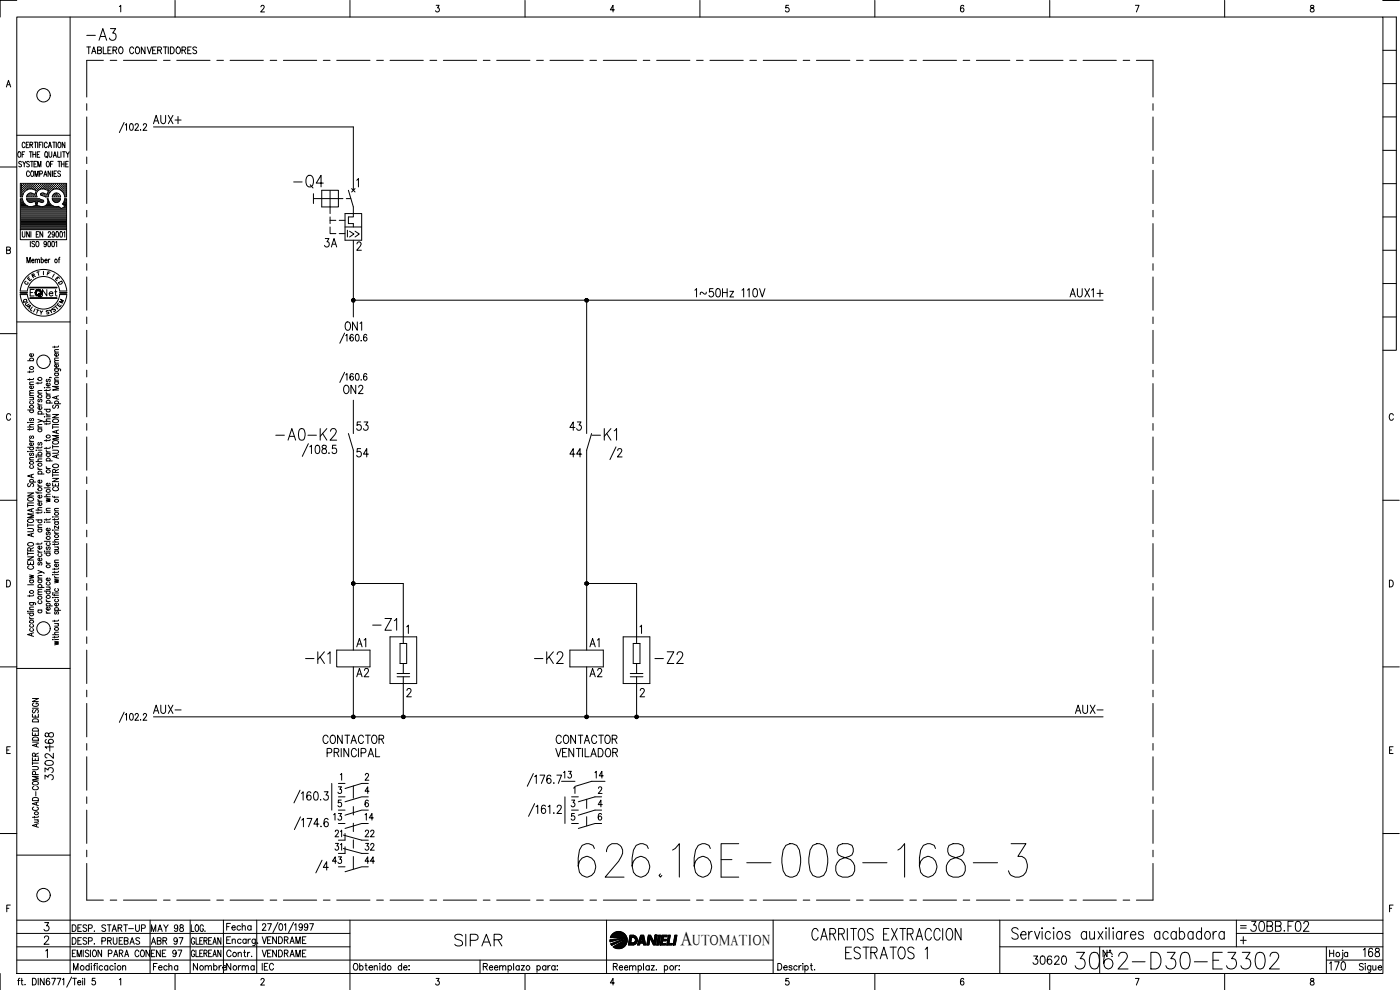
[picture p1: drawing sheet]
<svg xmlns="http://www.w3.org/2000/svg" width="420mm" height="297mm" viewBox="0 0 420 297" stroke-linecap="round" stroke-linejoin="round" font-family="sans-serif">
<defs><g id="words">
<text font-size="15" x="172.2" y="264.2">626.16E-008-168-3</text>
<text font-size="9.3" x="321.4" y="292.1">3062-D30-E3302</text>
<g font-size="7.1">
<text x="24.7" y="13.4">-A3</text>
<text x="86.8" y="57.5">-Q4</text>
<text x="81.5" y="133.3">-A0-K2</text>
<text x="176.4" y="133.3">-K1</text>
<text x="181.7" y="139">/2</text>
<text x="90.3" y="200.4">-K1</text>
<text x="159.1" y="200.4">-K2</text>
<text x="195.4" y="200.4">-Z2</text>
<text x="135.1" y="285">SIPAR</text>
<text x="252.6" y="288.9">ESTRATOS 1</text>
</g>
<g font-size="6.6">
<text x="110.8" y="190.1">-Z1</text>
<text x="374.3" y="280.8">30BB.F02</text>
</g>
<g font-size="6.2">
<text x="96.3" y="75.5">3A</text>
<text x="397.9" y="292.5">170</text>
</g>
<text font-size="5.9" x="204.2" y="283.6">A</text>
<g font-size="5.7">
<text x="44.8" y="38.5">AUX+</text>
<text x="207.4" y="90.3">1~50Hz 110V</text>
<text x="320" y="90.3">AUX1+</text>
<text x="102.3" y="100.2">ON1</text>
<text x="102" y="119.2">ON2</text>
<text x="105.8" y="130.2">53</text>
<text x="169.7" y="130.2">43</text>
<text x="105.8" y="138.3">54</text>
<text x="169.7" y="138.3">44</text>
<text x="105.8" y="195.4">A1</text>
<text x="175.7" y="195.4">A1</text>
<text x="105.8" y="204.3">A2</text>
<text x="175.7" y="204.3">A2</text>
<text x="44.8" y="215.2">AUX-</text>
<text x="321.4" y="215.2">AUX-</text>
<text x="16.9" y="225.8" transform="rotate(-90 16.9 225.8)">168</text>
<text x="95.6" y="224.4">CONTACTOR</text>
<text x="165.8" y="224.4">CONTACTOR</text>
<text x="165.5" y="228.2">VENTILADOR</text>
<text x="16.9" y="235.3" transform="rotate(-90 16.9 235.3)">3302-</text>
<text x="308.7" y="290.7">30620</text>
<text x="407.8" y="288.2">168</text>
</g>
<g font-size="5.3">
<text x="167.9" y="234.6">13</text>
<text x="177.4" y="234.6">14</text>
<text x="98.8" y="247.3">13</text>
<text x="108.3" y="247.3">14</text>
<text x="108.3" y="256.5">32</text>
<text x="98.4" y="260.3">43</text>
<text x="108.3" y="260.3">44</text>
<text x="44.1" y="280.8">MAY 98</text>
<text x="66.7" y="280.5">Fecha</text>
<text x="44.1" y="284.7">ABR 97</text>
<text x="56.8" y="292.5">Nombre</text>
<text x="66.7" y="292.5">Norma</text>
</g>
<g font-size="4.9">
<text x="11.6" y="90">Net</text>
<text x="99.5" y="252.2">21</text>
<text x="103.4" y="256.5" transform="rotate(-90 103.4 256.5)">31</text>
<text x="108.3" y="252.2">22</text>
<text x="44.1" y="288.2">ENE 97</text>
<text x="77.6" y="288.2">VENDRAME</text>
</g>
<text font-size="4.4" x="207.9" y="283.6">UTOMATION</text>
<g font-size="4">
<text x="7.1" y="85.4">E</text>
<text x="15.5" y="85.4">E</text>
<text x="16.2" y="86.4">D</text>
<text x="5.6" y="92.1">Q</text>
<text x="6.3" y="92.8">U</text>
<text x="14.5" y="94.5">S</text>
<text x="15.2" y="93.8">T</text>
<text x="16.6" y="92.1">M</text>
</g>
<g font-size="3.5">
<text x="14.5" y="84.3">I</text>
<text x="371.1" y="279.8">=</text>
</g>
</g></defs>
<!-- layer: DCA_A3E2|CART -->
<g fill="none" stroke="#000" stroke-width=".3">
<path d="M5 5.1h410v287h-410zM5 .1h-5v5M21 5.1v287M35.8 2l.4-.4v2M52.5 .1v5M78.3 2.1l.2-.4 .5-.1 .3 .6-1.1 1.4h1.2M105 .1v5M130.9 1.6h.9l-.5 .8a.61 .61 0 0 1 .5 .9 .61 .61 0 0 1-1.1-.1M157.6 .1v5M184.4 2.9h-1.2l.8-1.3v2M210.1 .1v5M236.7 1.6h-.8l-.1 .8a.63 .63 0 0 1 .9 .1 .63 .63 0 0 1-.1 .9 .63 .63 0 0 1-.9-.2"/>
<path d="M262.6 .1v5M289.2 1.9v-.2l-.4-.1a1.11 1.11 0 0 0-.6 1 1.11 1.11 0 0 0 .6 1 .57 .57 0 0 0 .5-.9 .57 .57 0 0 0-1 0l-.1 .2M315 .1v5M340.7 1.6h1.1l-.8 2M367.5 .1v5M393.4 1.7v.6a.72 .72 0 0 1 .9 .4 .72 .72 0 0 1-.3 .9 .64 .64 0 0 1-.8-.7 .64 .64 0 0 1 .8-.5l.3-.3-.1-.4zM415 5.1h4.1v100h-4.1M415 .1h4.9M415 15.1h4.1M1.9 26.1l.6-2 .7 2M2.2 25.4h.8M415 35.1h4.1"/>
<path d="M415 25.1h4.1M0 50.1h5M5 40.6h16M5.7 45.5a.86 .86 0 0 1 .6 .9 .86 .86 0 0 1-.6 .8 1.14 1.14 0 0 1 0-1.7zM6.2 56.9h.1M6.2 56.3h.1M6.2 55.7h.1M6.2 57.6h.1M6.2 58.2h.1M6.2 58.8h.1M6.2 59.8h.4M6.4 57.2h.2"/>
<path d="M6.4 56.6h.2M6.4 56h.2M6.4 55.3h.2M6.4 57.9h.2M6.4 58.5h.2M6.4 48.7a.41 .41 0 0 0-.6-.2 .41 .41 0 0 0 0 .6l.6 .3v.5l-.3 .2-.5-.2M6.5 55.3v.1M6.5 55.9v.1M6.5 56.5v.2M6.5 57.2v.1M6.5 57.8v.1M6.5 58.4v.2"/>
<path d="M6.6 46.3h.5M6.7 59.1h-.6v-4.1h13.9v4.1h-.6M6.7 59.6h-.6v9.3h13.9v-9.3h-.6M6.7 56.9h.2M6.7 56.3h.2M6.7 55.7h.2M6.7 57.6h.2M6.7 58.2h.2M6.7 59.6a2.53 2.53 0 0 0 3.2 2.3l.9-.3-.3-1.2-.9 .3h-.9M6.8 48.4l.5 .8 .4-.8M6.8 55.6v.1M6.8 56.2v.2"/>
<path d="M6.8 56.8v.2M6.8 57.5v.1M6.8 58.1v.2M6.9 58.3l-.2 .8M7 57.2h.2M7 56.6h.2M7 56h.2M7 55.3h.2M7.1 55.3v.1M7.1 55.9v.1M7.1 56.5v.2M7.1 57.2v.1"/>
<path d="M7.3 49.2v.9M7.4 56.9h.1M7.4 56.3h.1M7.4 55.7h.1M7.4 45.5h-.8v1.7M7.5 55.6v.1M7.5 56.2v.2M7.5 56.8v.2M7.5 43.1a.45 .45 0 0 0-.6-.4 .45 .45 0 0 0-.3 .6l.3 .9 .3 .1 .3-.4M7.7 56.6h.1M7.7 56h.1M7.7 55.3h.1"/>
<path d="M7.7 55.3v.1M7.7 55.9v.1M7.7 56.5v.2M7.9 43.5h.4M8 56.9h.1M8 56.3h.1M8 55.7h.1M8.1 58.8l-.1 .3M8.1 55.6v.1M8.1 56.2v.2M8.1 56.8v.1M8.1 59.8h3.6"/>
<path d="M8.1 58.8h.1M8.3 56.6h.2M8.3 56h.2M8.3 55.3h.2M8.3 58.5h.2M8.4 55.3v.1M8.4 55.9v.1M8.4 56.5v.2M8.4 58.4v.2M8.6 42.7h-.7v1.6h.7M8.6 56.3h.2M8.6 55.7h.2"/>
<path d="M8.6 58.8h.2M8.7 58.2h.1M8.7 55.6v.1M8.7 56.2v.2M8.7 58.2v.1M8.7 58.7v.2M8.8 58l-.7 .8M8.8 48.7a.41 .41 0 0 0-.7-.3 .41 .41 0 0 0 .1 .7l.5 .3a.42 .42 0 0 1-.1 .6 .42 .42 0 0 1-.6-.1M8.8 45.5h.9M8.8 51.7a.46 .46 0 0 0-.5-.4 .46 .46 0 0 0-.3 .6v.4a.47 .47 0 0 0 .3 .6 .47 .47 0 0 0 .5-.3M8.9 56.6h.2M8.9 56h.2"/>
<path d="M8.9 55.3h.2M8.9 58.5h.2M9 43.5l.7-.1v-.7h-.7v1.6M9 55.3v.1M9 55.9v.1M9 56.5v.1M9 58.4v.2M9.1 48.4h.9M9.2 45.5v1.7M9.3 56.3h.1M9.3 55.7h.1M9.3 58.2h.1"/>
<path d="M9.3 58.8h.1M9.4 55.6v.1M9.4 56.2v.2M9.4 58.1v.2M9.4 58.7v.2M9.4 43.5l.4 .8M9.5 51.3a.86 .86 0 0 1 .6 .8 .86 .86 0 0 1-.6 .8 1.14 1.14 0 0 1 0-1.6zM9.6 58h-.9M9.6 48.4v1.7M9.6 56.6h.1M9.6 56h.1M9.6 55.3h.1"/>
<path d="M9.6 58.5h.1M9.7 55.3v.1M9.7 55.9v.1M9.7 56.5v.2M9.7 58.4v.2M9.9 46.3h.8M9.9 45.5v1.7M9.9 56.3h.1M9.9 55.7h.1M9.9 58.8h.1M9.9 56.8a2.5 2.5 0 0 0-3 1.5M9.9 56.8l1 .3-.4 1.2-.9-.3"/>
<path d="M10 55.6v.1M10 56.2v.2M10 58.2v.1M10 58.7v.2M10.2 42.7h.8M10.2 49.2h.5M10.2 56.6h.2M10.2 56h.2M10.2 55.3h.2M10.2 58.5h.2M10.3 55.3v.1M10.3 55.9v.1"/>
<path d="M10.3 56.5v.2M10.3 58.4v.2M10.5 52.9v-1.6l.5 1.6 .4-1.6v1.6M10.5 56.3h.2M10.5 55.7h.2M10.5 58.8h.2M10.6 42.7v1.6M10.6 55.6v.1M10.6 56.2v.2M10.6 56.8l-.1 .1M10.6 58.7v.2M10.7 58.2h.1"/>
<path d="M10.7 45.5v1.7M10.8 56.6h.2M10.8 56h.2M10.8 55.3h.2M10.9 55.3v.1M10.9 55.9v.1M10.9 56.5v.2M11 57.2h.1M11 48.4h-.8v1.7h.8M11.2 46.3h.4M11.2 56.9h.1M11.2 56.3h.1"/>
<path d="M11.2 55.7h.1M11.3 55.6v.1M11.3 56.2v.2M11.3 56.8v.2M11.3 42.7v1.6M11.3 50.1v-1.7l.5 1.7 .5-1.7v1.7M11.5 56.6h.1M11.5 56h.1M11.5 55.3h.1M11.6 55.3v.1M11.6 55.9v.1M11.6 56.5v.2"/>
<path d="M11.6 59.6h-3.6l.2 .6 .6 .5M11.7 59.6l1.3 .5v.5l-.2 .1M11.8 43.5h.4M11.8 56.3h.1M11.8 55.7h.1M11.9 52.2l.7-.1v-.7l-.7-.1v1.6M11.9 55.6v.1M11.9 56.2v.2M11.9 45.5h-.7v1.7h.7M12.1 56.6h.2M12.1 56h.2M12.1 55.3h.2"/>
<path d="M12.2 55.3v.1M12.2 55.9v.1M12.2 56.5v.2M12.3 58.6l1.4 .5h.7M12.4 56.3h.2M12.4 55.7h.2M12.4 58.2h.2M12.5 42.7h-.7v1.6M12.5 55.6v.1M12.5 56.2v.2M12.5 58.1v.2M12.7 56.6h.2"/>
<path d="M12.7 56h.2M12.7 55.3h.2M12.7 58.5h.2M12.8 42.7v1.6M12.8 55.3v.1M12.8 55.9v.1M12.8 56.5v.1M12.8 58.4v.2M12.8 56.7l.8 .1M12.8 56.7a1.68 1.68 0 0 0-1.7 2.4h-3.1M13.1 56.3h.1M13.1 55.7h.1"/>
<path d="M13.1 58.2h.1M13.1 52.9l.5-1.6 .5 1.6M13.2 55.6v.1M13.2 56.2v.2M13.2 58.1v.2M13.2 58l-.4-.1a.42 .42 0 0 0-.5 .1 .42 .42 0 0 0 0 .5M13.3 52.4h.6M13.4 56.6h.1M13.4 56h.1M13.4 55.3h.1M13.4 58.5h.1M13.5 55.3v.1"/>
<path d="M13.5 55.9v.1M13.5 56.5v.2M13.5 58.4v.2M13.5 56.8l1 .3-.4 1.2-.9-.3M13.6 45.6l.2-.1a.86 .86 0 0 1 .6 .9 .86 .86 0 0 1-.6 .8 1.2 1.2 0 0 1-.2-1.6zM13.7 56.3h.1M13.7 55.7h.1M13.7 58.8h.1M13.8 55.6v.1M13.8 56.2v.2M13.8 58.7v.2M13.9 46.9l.4 .5"/>
<path d="M14 56.6h.2M14 56h.2M14 55.3h.2M14 58.5h.2M14.1 48.5l.1-.1a.86 .86 0 0 1 .6 .8 .86 .86 0 0 1-.6 .9 1.2 1.2 0 0 1-.1-1.6zM14.1 55.3v.1M14.1 55.9v.1M14.1 56.5v.2M14.1 58.4v.2M14.2 59.6a1.69 1.69 0 0 1-.4 1.9 1.69 1.69 0 0 1-1.9 .4M14.2 43.1a.46 .46 0 0 0-.6-.4 .46 .46 0 0 0-.3 .6v.4a.47 .47 0 0 0 .3 .6 .47 .47 0 0 0 .6-.4M14.2 59.6h.2"/>
<path d="M14.4 58.8h.1M14.4 56.9h.1M14.4 56.3h.1M14.4 55.7h.1M14.4 58.2h.1M14.4 55.6v.1M14.4 56.2v.2M14.4 56.8v.2M14.4 58.1v.2M14.4 59.6a2.77 2.77 0 0 0 3.3 2.4l.6 .6 1.1-.6M14.5 57.6h.1M14.5 44.3l.5-1.6 .5 1.6"/>
<path d="M14.6 58.3a2.46 2.46 0 0 1 2.3-1.6 2.46 2.46 0 0 1 2.3 1.6M14.6 58.3l-.2 .8M14.6 57.2h.2M14.6 56.6h.2M14.6 56h.2M14.6 55.3h.2M14.6 57.9h.1M14.7 45.5v1.2l.4 .5 .4-.5v-1.2M14.7 43.8h.6M14.7 57.8h.1M14.7 55.3v.1M14.7 55.9v.1"/>
<path d="M14.7 56.5v.2M14.7 57.2v.1M15 56.9h.1M15 56.3h.1M15 55.7h.1M15.1 55.6v.1M15.1 56.2v.2M15.1 56.8v.2M15.2 49.2h.5M15.2 51.3v1.6l-.8-1.6v1.6M15.3 56.6h.2M15.3 56h.2"/>
<path d="M15.3 55.3h.2M15.4 55.3v.1M15.4 55.9v.1M15.4 56.5v.2M15.6 56.3h.1M15.6 55.7h.1M15.7 59.1h2.5M15.7 56.8l-.1 .1M15.7 55.6v.1M15.7 56.2v.2M15.7 51.3v1.6M15.8 58.8l-.1 .3"/>
<path d="M15.8 59.8h2.2M15.8 42.7h.8M15.9 56.6h.2M15.9 56h.2M15.9 55.3h.2M16 48.4h-.8v1.7M16 47.2l.5-1.7 .4 1.7M16 55.3v.1M16 55.9v.1M16 56.5v.2M16.1 58.5l-.1 .1M16.2 46.6h.6"/>
<path d="M16.2 42.7v1.6M16.2 52.1h.5M16.3 56.3h.1M16.3 55.7h.1M16.3 58.8h.1M16.3 55.6v.1M16.3 56.2v.2M16.3 58.2v.1M16.3 58.7v.2M16.4 58.2h.1M16.4 58h1l.7 .8M16.5 58l-.7 .8"/>
<path d="M16.6 56.6h.1M16.6 56h.1M16.6 55.3h.1M16.6 58.5h.1M16.6 55.3v.1M16.6 55.9v.1M16.6 56.5v.1M16.6 58.4v.2M16.9 42.7v1.6M16.9 56.3h.1M16.9 55.7h.1M16.9 58.2h.1"/>
<path d="M16.9 58.8h.1M17 51.3h-.8v1.6h.8M17 55.6v.1M17 56.2v.2M17 58.1v.2M17 58.7v.2M17.2 56.6h.2M17.2 56h.2M17.2 55.3h.2M17.2 58.5h.2M17.3 55.3v.1M17.3 55.9v.1"/>
<path d="M17.3 56.5v.1M17.3 58.4v.2M17.3 45.5v1.7h.7M17.4 48.4h.8M17.5 56.3h.2M17.5 55.7h.2M17.5 58.8h.2M17.6 42.7h.1a.86 .86 0 0 1 .6 .8 .86 .86 0 0 1-.6 .8 1.2 1.2 0 0 1-.1-1.6zM17.6 55.6v.1M17.6 56.2v.2M17.6 58.7v.2M17.8 48.4v1.7"/>
<path d="M17.8 56.6h.2M17.8 56h.2M17.8 55.3h.2M17.9 55.3v.1M17.9 55.9v.1M17.9 56.5v.2M18.1 58.8l.1 .3M18.2 51.5l-.3-.2-.6 .2 .1 .4 .8 .6-.3 .4-.6-.2M18.2 56.9h.1M18.2 56.3h.1M18.2 55.7h.1M18.2 55.6v.1"/>
<path d="M18.2 56.2v.2M18.2 56.8v.2M18.3 45.5v1.7M18.4 49.2h.8M18.4 48.4v1.7M18.5 56.6h.1M18.5 56h.1M18.5 55.3h.1M18.5 57.2h.1M18.5 55.3v.1M18.5 55.9v.1M18.5 56.5v.2"/>
<path d="M18.8 45.5h.8M18.8 56.9h.1M18.8 56.3h.1M18.8 55.7h.1M18.9 57.6h.1M18.9 55.6v.1M18.9 56.2v.2M18.9 56.8v.2M18.9 57.5v.1M19.1 57.2h.2M19.1 56.6h.2M19.1 56h.2"/>
<path d="M19.1 55.3h.2M19.1 57.9h.2M19.2 45.5v1.7M19.2 55.3v.1M19.2 55.9v.1M19.2 56.5v.2M19.2 57.2v.1M19.2 57.8v.1M19.2 48.4v1.7M19.2 58.3l.2 .8M19.4 59.6l-.2 .8M19.4 56.9h.2"/>
<path d="M19.4 56.3h.2M19.4 55.7h.2M19.4 57.6h.2M19.4 58.2h.2M19.5 42.7v1.6l-.8-1.6v1.6M19.5 58.8h.1M19.5 59.8h.4M19.5 55.6v.1M19.5 56.2v.2M19.5 56.8v.2M19.5 57.5v.1M19.5 58.1v.2"/>
<path d="M19.5 58.7v.2M19.7 49.2h.5M19.7 57.2h.2M19.7 56.6h.2M19.7 56h.2M19.7 55.3h.2M19.7 57.9h.2M19.7 58.5h.2M19.8 45.5l.5 .8 .5-.8M19.8 55.3v.1M19.8 55.9v.1M19.8 56.5v.2"/>
<path d="M19.8 57.2v.1M19.8 57.8v.1M19.8 58.4v.2M20.3 46.3v.9M20.5 48.4h-.8v1.7h.8M415 55.1h4.1M415 45.1h4.1M2 75h1v-.7l-1-.2v2l1-.1 .1-.6-.4-.4M6.1 68.9v3h13.9v-3M6.2 64.5h13.7M6.2 64.2h13.7M6.2 63.9h13.7"/>
<path d="M6.2 63.6h13.7M6.2 63.3h13.7M6.2 62.9h13.7M6.2 62.6h12M6.2 62.3h11.7M6.2 62h2.3M6.2 61.7h1.6M6.2 61.4h1.2M6.2 61h1M6.2 60.7h.7M6.2 60.4h.6M6.2 60.1h.5"/>
<path d="M6.2 64.8h13.7M6.2 65.2h13.7M6.2 65.5h13.7M6.2 65.8h13.7M6.2 66.1h13.7M6.2 66.4h13.7M6.2 66.7h13.7M6.2 67.1h13.7M6.2 67.4h13.7M6.2 67.7h13.7M6.2 68h13.7M6.2 68.4h13.7"/>
<path d="M6.2 68.7h13.7M6.7 69.5v1.4l.3 .2 .5-.2v-1.4M8.1 78.9v-1.7l.5 1.7 .5-1.7v1.7M8.2 60.1h4.5M8.5 60.4h1.7M8.8 69.5v1.6l-.8-1.6v1.6M9.1 72.4v1.6M9.3 69.5v1.6M9.5 78.2h.7l-.1-.4a.48 .48 0 0 0-.6 .5 .48 .48 0 0 0 .6 .5l.1-.2M9.9 62h2.1M10.4 72.6l-.3-.2-.5 .2 .1 .4 .6 .3 .1 .5-.3 .2-.5-.2M10.6 78l.3-.2h.3v1.1"/>
<path d="M10.6 77.8v1.1M10.6 60.4h.7M10.7 60.7h.5M10.8 61h.3M10.8 61.7h.3M10.8 61.4h.2M10.9 70.3h.4M11 72.5l.1-.1a.83 .83 0 0 1 .6 .8 .83 .83 0 0 1-.6 .8 1.12 1.12 0 0 1-.1-1.5zM11.2 78l.3-.2h.3l.1 1.1M11.6 69.5h-.7v1.6h.7M11.7 60.4h1.3M12.4 78v-.2a.48 .48 0 0 1 .6 .5 .48 .48 0 0 1-.6 .5v-.2"/>
<path d="M12.4 77.2v1.7M12.8 60.8l-1.4-.4-.3 1.2 .8 .3M12.8 69.5v1.6l-.8-1.6v1.6M13.3 62h2.9M13.5 78.2h.7l-.1-.4a.48 .48 0 0 0-.6 .5 .48 .48 0 0 0 .6 .5l.1-.2M13.9 61.7h1.6M13.9 73a.4 .4 0 0 1-.4 .4 .4 .4 0 0 1-.3-.5l.3-.5a.92 .92 0 0 1 0 1.6l-.3-.2M14.2 61.4h.9M14.4 61h.5M14.4 60.7h.2M14.5 60.4h.1M14.5 69.9l.2-.4 .4 .2v.4l-.7 1h.8"/>
<path d="M14.5 72.5h.5l.1 .2v1l-.3 .3-.4-.3zM14.5 77.8v1.1M15 77.8l-.5 .4M15.7 72.5h.5l.1 .2v1l-.3 .3-.4-.3zM15.9 60.1h2M16.2 60.4h1.4M16.3 70l-.1 .5a.46 .46 0 0 1-.6-.5 .46 .46 0 0 1 .6-.4l.1 1.3-.3 .2-.3-.2M16.5 60.7l-.6-.5-.2-.6h2.5l-.7 1-1.1 .1M16.7 72.7l.3-.3v1.6M16.9 69.6l.2-.1a.96 .96 0 0 1 0 1.6l-.3-.6zM17.5 77.8h.4M18 77.2l-.3 .3v1.4"/>
<path d="M18.1 69.6l.2-.1a.96 .96 0 0 1 0 1.6l-.4-.6zM18.5 62.6h1.4M18.7 61.2l.8 .7M19 61h.9M19 62.3h.9M19 61.4h.9M19.1 69.8l.3-.3v1.6M19.2 60.7h.7M19.3 61.7h.6M19.4 60.1h.5M19.6 62h.3M19.9 60.4h-.7l-.5 .8"/>
<path d="M415 75.1h4.1M415 65.1h4.1M5 96.6h16M6.1 88.4a7 7 0 0 0 7 6.5 7 7 0 0 0 6.9-6.5M8.2 88.4a4.9 4.9 0 0 0 4.9 4.3 4.9 4.9 0 0 0 4.8-4.3M9 86.2h8.1v.2h-8.1M9 89.4h8.1v.1h-8.1zM9.1 86.3h7.9M9.1 89.4h7.9M10.2 86.9h-1.1v1.9M11 92.9l.7 .2M11.3 93l-.3 1"/>
<path d="M11.4 81.6l.2 1M11.7 81.5l-.7 .2M12 93.2l.4 .6 .4-.5M12.4 93.8l-.1 .5M13 81.4v1.1M20 87.3a7 7 0 0 0-6.9-6.5 7 7 0 0 0-7 6.5h2.1a4.9 4.9 0 0 1 4.8-4.3 4.9 4.9 0 0 1 4.9 4.3M415 95.1h4.1M415 85.1h4.1M0 100.1h5M8.3 108.2h1.8M8.9 111.3v.5M8.9 113.6v.5"/>
<path d="M8.9 119.2h1.2M8.9 118.7h1.2M8.9 115.4h1.2M9.1 108.2l-.1-.1a.53 .53 0 0 1 .5-.7 .53 .53 0 0 1 .5 .7l-.2 .1M9.7 119.2l.4 .4-.1 .3-1.1 .1M9.8 115.8l.2 .1a.52 .52 0 0 1-.5 .7 .52 .52 0 0 1-.4-.7l.3-.1v.8M9.8 106.1l.2 .1a.52 .52 0 0 1-.5 .8 .52 .52 0 0 1-.4-.8l.3-.1v.9M10.1 117.9l-1.1 .1-.1 .3 .3 .4M10.1 117.2h-1.1l-.1 .4 .3 .3M10.1 114.6l-1.1 .1-.1 .3 .3 .4M10.1 113.5l-.1 .3-1.7 .1M10.1 111.3l-.4 .3h-1.4"/>
<path d="M11.4 114.7v.5M11.4 118h1.2M11.6 119.8l-.2 .3 .2 .5 .5-.7h.4l.1 .4-.3 .3M12.6 117.2h-1.1l-.1 .4 .3 .4M12.6 114.6l-.1 .3-1.7 .1M13.4 116.4h.1M13.9 117.7l.1 .4 .4 .2M13.9 116.9v.5M13.9 118.8h1.2M13.9 118.3h1.2M13.9 116.3h1.2M14.1 118.8l-.1 .1a.52 .52 0 0 0 .5 .7 .52 .52 0 0 0 .3-.8"/>
<path d="M14.1 113.8l-.2 .3 .1 .4h.3l.3-.6 .2-.1 .3 .3-.3 .4M14.8 115a.5 .5 0 0 1 0 .6 .5 .5 0 0 1-.6 .1 .5 .5 0 0 1-.1-.7h.3v.8M15 113.2l.4 .2M15.1 116.8l-.4 .4h-1.4M16.4 110.6l1.6 .1 .1 .6M16.4 103.9v.4M16.4 114.5h1.2M16.4 114.1h1.2M16.4 112h1.2M16.4 109h1.2M16.4 105.6h1.2M16.6 114.5l-.1 .2a.51 .51 0 0 0 .5 .7 .51 .51 0 0 0 .3-.9"/>
<path d="M16.6 112a.55 .55 0 0 0 .3 .9 .55 .55 0 0 0 .7-.7l-.3-.2M16.6 110.6l-.1 .2a.53 .53 0 0 0 .5 .7 .53 .53 0 0 0 .5-.7l-.2-.2M17 118.9v.7M17.3 109.3l.2 .2a.52 .52 0 0 1-.5 .7 .52 .52 0 0 1-.4-.8l.3-.1v.9M17.3 106l.2 .2a.52 .52 0 0 1-.5 .7 .52 .52 0 0 1-.4-.8l.3-.1v.9M17.6 118.7l-1.8 .6 1.8 .5M17.6 115.9h-1.8l1.8 .6-1.8 .5h1.8M17.6 113.3l-1.1 .1-.1 .3 .3 .4M17.6 108.2h-1.1l-.1 .4 .3 .4M17.6 107.4l-1.1 .1-.1 .4 .3 .3M17.6 104.9l-1.1 .1-.1 .3 .3 .3M17.6 103.8l-.1 .3h-1.7"/>
<path d="M3.2 124.6a.63 .63 0 0 0-.8-.5 .63 .63 0 0 0-.5 .8v.4a.63 .63 0 0 0 .5 .8 .63 .63 0 0 0 .8-.5M8.3 135.5h.2zM8.3 126.8h.2zM8.3 128.1h1.8M8.3 134.2h1.8M8.3 123h1.8M8.9 131.9l.1 .3 .4 .2M8.9 128.6v.5M8.9 138h1.2M8.9 135.5h1.2M8.9 132.4h1.2M8.9 126.8h1.2"/>
<path d="M9.1 139.7a.55 .55 0 0 0 .3 .9 .55 .55 0 0 0 .7-.6l-.3-.3M9.1 136l-.2 .2 .2 .5 .5-.7h.4l.1 .4-.3 .3M9.1 134.2l-.1 .1a.53 .53 0 0 0 .5 .7 .53 .53 0 0 0 .5-.7l-.2-.1M9.1 130.8l-.2 .3 .1 .4h.3l.3-.6 .2-.1 .3 .3-.3 .5M9.1 125.5l-.2 .3 .2 .5 .5-.7h.4l.1 .4-.3 .3M9.1 123l-.1 .1a.53 .53 0 0 0 .5 .7 .53 .53 0 0 0 .5-.7l-.2-.1M9.1 120.4l-.1 .1a.52 .52 0 0 0 .5 .7 .52 .52 0 0 0 .3-.8M9.8 132.9a.48 .48 0 0 1 0 .6 .48 .48 0 0 1-.6 .1 .48 .48 0 0 1-.1-.6l.3-.1v.8M10.1 137.3h-1.1l-.1 .4 .3 .3M10.1 128.6l-.4 .3h-1.4M10.1 127.4l-1.1 .1-.1 .3 .3 .3M10.8 135.1h.2z"/>
<path d="M10.8 138.5h1.8M10.8 136.6h1.8M10.9 137v.1zM11.4 125.8l1.2 .5-1.2 .4M11.4 121l.1 .3 .4 .2M11.4 134.1v.5M11.4 137.1h1.2M11.4 135.1h1.2M11.4 128.7h1.2M11.4 128.2h1.2M11.4 124.2h1.8M11.4 121.5h1.2"/>
<path d="M11.6 136.6a.51 .51 0 0 1 0-.8 .51 .51 0 0 1 .7 0 .51 .51 0 0 1 0 .8M11.6 132.7l-.2 .3 .1 .5h.3l.3-.7 .2-.1 .3 .3-.3 .5M11.6 128.7a.51 .51 0 0 0 0 .7 .51 .51 0 0 0 .7 0 .51 .51 0 0 0 0-.7M11.6 124.2a.51 .51 0 0 1 0-.7 .51 .51 0 0 1 .7 0 .51 .51 0 0 1 0 .7M12.3 122a.51 .51 0 0 1 0 .7 .51 .51 0 0 1-.7 0 .51 .51 0 0 1 0-.7h.3v.8M12.6 137.7l-1.1 .1-.1 .4 .3 .3M12.6 134l-.1 .3-1.7 .1M12.6 127.4l-1.1 .1-.1 .3 .3 .4M12.6 126.3l.5 .2 .1 .3M13.3 126.4h1.8M13.3 122.8h1.8M13.4 125.1h.1"/>
<path d="M13.9 140l.1 .4 .4 .2M13.9 135.1l.1 .3 .4 .2M13.9 124l.1 .3 .4 .2M13.9 126.9v.5M13.9 131.9v.5M13.9 134.2v.5M13.9 138.3h1.8M13.9 136.1h1.2M13.9 135.6h1.2M13.9 125h1.2M13.9 124.5h1.2M13.9 120.9h1.8"/>
<path d="M14.1 138.3l-.1-.1a.52 .52 0 0 1 .5-.8 .52 .52 0 0 1 .3 .9M14.1 136.1l-.1 .2a.52 .52 0 0 0 .5 .7 .52 .52 0 0 0 .3-.9M14.1 122.8a.55 .55 0 0 0 .3 .9 .55 .55 0 0 0 .7-.7l-.3-.2M14.1 120.9l-.1-.1a.52 .52 0 0 1 .5-.7 .52 .52 0 0 1 .3 .8M15.1 134.1l-.4 .4h-1.4M15.1 131.9l-.4 .3h-1.4M15.1 126.9l-.4 .3h-1.4M15.1 125.7h-1.1l-.1 .4 .3 .3M15.8 135.1h1.5l.3 .4-.3 .5h-1.5M15.8 124.4h1.8l-1.8 .9h1.8M15.8 128.1h1.8M15.8 127.7v.9"/>
<path d="M15.8 133.5v1M15.8 134h1.8M15.8 127.4h1.8M15.9 139.5a.88 .88 0 0 1 1-.3 .88 .88 0 0 1 .6 .9 .88 .88 0 0 1-1 .3 .88 .88 0 0 1-.6-.9zM15.9 132.4a.88 .88 0 0 1 1-.3 .88 .88 0 0 1 .6 .9 .88 .88 0 0 1-1 .3 .88 .88 0 0 1-.6-.9zM15.9 126a.88 .88 0 0 1 1-.3 .88 .88 0 0 1 .6 .9 .88 .88 0 0 1-1 .3 .88 .88 0 0 1-.6-.9zM16 121.6l-.2 .3 .2 .6h.4l.3-.7a.48 .48 0 0 1 .7-.2 .48 .48 0 0 1 .1 .8l-.2 .1M16.4 121.1h1.8M16.6 121.1l-.1-.1a.52 .52 0 0 1 .5-.7 .52 .52 0 0 1 .3 .8M17 129.2v.7M17 136.6v.7M17.6 136.4l-1.8 .6 1.8 .5"/>
<path d="M17.6 130.7h-1.8l1.8 .5-1.8 .6h1.8M17.6 129l-1.8 .6 1.8 .5M418.2 124.6a.63 .63 0 0 0-.8-.5 .63 .63 0 0 0-.5 .8v.4a.63 .63 0 0 0 .5 .8 .63 .63 0 0 0 .8-.5M0 150.1h5M8.3 158.6h1.3l.5 .4-.1 .3-.4 .2h-1.3M8.3 147.9h1.8l-1.8 .9h1.8M8.3 151.2v.9M8.3 157.1v.9M8.3 157.6h1.8M8.3 151.7h1.8M8.3 150.9h1.8M8.4 156a.88 .88 0 0 1 1-.4 .88 .88 0 0 1 .6 .9 .88 .88 0 0 1-1 .4 .88 .88 0 0 1-.6-.9z"/>
<path d="M8.4 149.5a.89 .89 0 0 1 1-.3 .89 .89 0 0 1 .6 .9 .88 .88 0 0 1-1 .3 .88 .88 0 0 1-.6-.9zM8.6 145.1l-.3 .3 .1 .5h.6l.3-.7 .5-.1 .3 .3-.3 .6M8.9 144.6h1.8M9.1 144.6l-.1-.1a.53 .53 0 0 1 .5-.7 .53 .53 0 0 1 .5 .7l-.2 .1M9.5 142.5v.7M9.5 152.8v.6M10.1 160l-1.8 .5 1.8 .6M10.1 154.2h-1.8l1.8 .6-1.8 .5h1.8M10.1 152.6l-1.8 .5 1.8 .6M10.1 142.3l-1.8 .5 1.8 .6M10.8 147.6l.1 .3h1.7M10.8 156h1.8"/>
<path d="M10.8 153.1h1.8M11.4 149.8l.1 .4 .4 .2M11.4 145.3l.1 .4 .4 .2M11.4 140.3l.1 .3 .4 .2M11.4 147.6v.5M11.4 153.6v.5M11.4 158.8h1.2M11.4 158.3h1.2M11.4 150.4h1.2M11.4 145.9h1.2M11.4 142.2h1.8M11.4 140.8h1.2"/>
<path d="M11.6 158.8a.49 .49 0 0 0 0 .7 .49 .49 0 0 0 .7 0 .49 .49 0 0 0 0-.7M11.6 156a.51 .51 0 0 0 0 .7 .51 .51 0 0 0 .7 0 .51 .51 0 0 0 0-.7M11.6 142.2a.51 .51 0 0 1 0-.7 .51 .51 0 0 1 .7 0 .51 .51 0 0 1 0 .7M12.3 150.8a.5 .5 0 0 1 .1 .8 .5 .5 0 0 1-.7 0 .5 .5 0 0 1 0-.8h.2v.9M12.3 148.6a.5 .5 0 0 1 .1 .7 .5 .5 0 0 1-.7 0 .5 .5 0 0 1-.1-.6l.3-.1v.8M12.3 144a.5 .5 0 0 1 .1 .8 .5 .5 0 0 1-.7 0 .5 .5 0 0 1 0-.8h.2v.9M12.6 157.5h-1.1l-.1 .4 .3 .4M12.6 153.5l-.1 .3-1.7 .1M12.6 152.3h-1.1l-.1 .4 .3 .4M13.3 149h1.8M13.3 146.4h1.8M13.4 156.7h.1"/>
<path d="M13.4 153.8h.1M13.9 149.5l1.2 .3-1.2 .3 1.2 .2-1.2 .3M13.9 156.7h1.2M13.9 155.6v.6M13.9 153.8h1.2M13.9 153.3h1.2M13.9 140.6h1.2M14.1 159.8l-.2 .2 .2 .5 .5-.7h.4l.1 .4-.3 .3M14.8 158.5l.2 .1a.52 .52 0 0 1-.5 .7 .52 .52 0 0 1-.4-.7l.3-.1v.8M14.8 145l.2 .1a.52 .52 0 0 1-.5 .7 .52 .52 0 0 1-.4-.7l.3-.1v.8M15.1 155.6l-.4 .3h-1.4M15.1 152.5l-1.1 .1-.1 .3 .3 .4"/>
<path d="M15.1 148.3l-1.1 .1-.1 .3 .3 .3M15.8 159h.2zM15.8 155.1h.2zM15.8 148.8l.1 .3 1.7 .1M15.8 144.9v.9h1.8v-.9M15.8 143.5h1.8l-1.8 1h1.8M15.8 142.5h1.8M15.8 142.1v.9M16.2 146.2a.52 .52 0 0 0-.4 .7 .52 .52 0 0 0 .7 .4h.4a.52 .52 0 0 0 .7-.4 .52 .52 0 0 0-.5-.7M16.4 159.5l.1 .3 .4 .2M16.4 153.3h1.2M16.4 148.9v.5"/>
<path d="M16.4 155.6v.5M16.4 159h1.2M16.4 156.6h1.2M16.4 155.1h1.2M16.6 156.6l-.1 .1a.52 .52 0 0 0 .5 .7 .52 .52 0 0 0 .3-.8M16.6 141.8v-.8l-.6-.1-.2 .9h1.8M16.6 145.3v.5M17.6 157.8v.8l-1.2-.8v.8M17.6 155.6l-.4 .3h-1.4M17.6 152.6h-1.1l-.1 .3 .3 .4M17.6 140.8l-1 .5M415 150.1h4.9"/>
<path d="M2 174.1a1.03 1.03 0 0 1 1.2 1 1.03 1.03 0 0 1-1.2 1zM8.3 168.4v1h1.8v-1M8.3 167.1h1.8l-1.8 .9h1.8M8.3 175.5h1.8M8.3 166.1h1.8M8.3 165.6v.9M8.4 163.1a.88 .88 0 0 1 1-.4 .88 .88 0 0 1 .6 .9 .88 .88 0 0 1-1 .3 .88 .88 0 0 1-.6-.8zM8.7 169.7a.54 .54 0 0 0-.4 .7 .54 .54 0 0 0 .7 .4h.4a.54 .54 0 0 0 .7-.4 .54 .54 0 0 0-.4-.7M8.9 172.5l1.2 .3-1.2 .2 1.2 .3-1.2 .3M8.9 178.5v.5M8.9 174.1h1.2M9.1 174.1l-.1 .1a.51 .51 0 0 0 .6 .7 .51 .51 0 0 0 .2-.8"/>
<path d="M9.1 165.3v-.8l-.6-.1-.2 .9h1.8M9.1 168.8v.6M9.5 160.2v.7M10.1 178.5l-.4 .3h-1.4M10.1 164.3l-1 .5M11.4 171.1l1.2 .5-1.2 .4M11.4 165.1l.1 .4 .4 .2M11.4 178.4h1.2M11.4 176.3h1.8M11.4 174h1.2M11.4 173.5h1.2M11.4 165.7h1.2"/>
<path d="M11.4 162.9v.5M11.6 176.3a.51 .51 0 0 1 0-.8 .51 .51 0 0 1 .7 0 .51 .51 0 0 1 0 .8M11.6 174a.51 .51 0 0 0 0 .7 .51 .51 0 0 0 .7 0 .51 .51 0 0 0 0-.7M11.6 168.7l-.2 .3 .1 .5h.3l.3-.7 .2-.1 .3 .3-.3 .5M11.6 166.1l-.1 .2a.52 .52 0 0 0 .5 .7 .52 .52 0 0 0 .3-.9M12.3 167.5l.2 .1a.53 .53 0 0 1-.5 .7 .53 .53 0 0 1-.4-.8h.3v.8M12.3 163.9a.5 .5 0 0 1 .1 .7 .5 .5 0 0 1-.7 0 .5 .5 0 0 1 0-.7h.2v.8M12.6 177.6l-1.1 .1-.1 .4 .3 .3M12.6 176.8l-1.1 .1-.1 .4 .3 .3M12.6 172.7h-1.1l-.1 .4 .3 .4M12.6 171.6l.6 .3v.2M12.6 162.8l-.4 .4h-1.4"/>
<path d="M13.3 177.4h1.8M13.3 165.9h1.8M13.3 162.4h1.8M13.4 165.4h.1M13.9 179.9l.1 .4 .4 .2M13.9 168.5l.1 .3 .4 .2M13.9 176.1h1.2M13.9 169h1.2M13.9 165.4h1.2M14.1 177.4a.49 .49 0 0 0 0 .7 .49 .49 0 0 0 .7 0 .49 .49 0 0 0 0-.7M14.1 174.7a.49 .49 0 0 0 0 .7 .49 .49 0 0 0 .7 0 .49 .49 0 0 0 0-.7M14.1 165.9l-.1 .2a.52 .52 0 0 0 .5 .7 .52 .52 0 0 0 .3-.9"/>
<path d="M14.1 164.1l-.2 .3 .2 .5 .5-.7h.4l.1 .4-.3 .3M14.1 162.8l-.1 .2a.52 .52 0 0 0 .5 .7 .52 .52 0 0 0 .3-.9M14.7 176.1l.4 .4-.1 .3-1.1 .1M14.8 173.4a.5 .5 0 0 1 0 .7 .5 .5 0 0 1-.6 .1 .5 .5 0 0 1-.1-.7l.3-.1v.9M15.8 179.3h.2zM15.8 178.3l.3 .3h1.5M15.8 177.9h.2zM15.8 172.4h.2zM15.8 162.6h1.8M16.4 173.8l1.2 .3-1.2 .3 1.2 .2-1.2 .3M16.4 172.8l.1 .4 .4 .2M16.4 165.3h1.2"/>
<path d="M16.4 163.1v.5M16.4 170.5v.5M16.4 171.5v.4M16.4 178.3v.5M16.4 179.3h1.2M16.4 177.9h1.2M16.4 173.4h1.2M16.4 172.4h1.2M16.4 168.8h1.2M16.4 164.1h1.2M16.4 160h1.2M16.6 179.8l-.1 .1a.53 .53 0 0 0 .5 .7 .53 .53 0 0 0 .5-.7l-.2-.1"/>
<path d="M16.6 176.6l-.1 .1a.52 .52 0 0 0 .5 .8 .52 .52 0 0 0 .3-.9M16.6 165.3l-.1 .2a.51 .51 0 0 0 .5 .7 .51 .51 0 0 0 .3-.9M17.2 164.1l.4 .4-.1 .3-1.1 .1M17.3 169.2l.2 .1a.52 .52 0 0 1-.5 .8 .52 .52 0 0 1-.4-.8l.3-.1v.8M17.6 171.4l-.4 .3h-1.4M17.6 170.4l-.1 .3-1.7 .1M17.6 168l-1.1 .1-.1 .3 .3 .4M17.6 163l-.1 .3-1.7 .1M17.6 161.9h-1.1l-.1 .4 .3 .3M417 174.1a1.03 1.03 0 0 1 1.2 1 1.03 1.03 0 0 1-1.2 1zM8.3 183.4h.2zM8.3 184h1.8"/>
<path d="M8.9 185.1l.1 .3 .4 .3M8.9 180.8l1.6 .1 .2 .1-.1 .4M8.9 185.7h1.2M8.9 183.4h1.2M8.9 182.9h1.2M9.1 188.6l-.1 .2a.53 .53 0 0 0 .5 .6 .53 .53 0 0 0 .5-.6l-.2-.2M9.1 187.4l-.1 .1a.53 .53 0 0 0 .5 .7 .53 .53 0 0 0 .5-.7l-.2-.1M9.1 184l-.1 .1a.53 .53 0 0 0 .5 .7 .53 .53 0 0 0 .5-.7l-.2-.1M9.1 180.8l-.1 .1a.53 .53 0 0 0 .5 .7 .53 .53 0 0 0 .5-.7l-.2-.1M9.5 190.1v.6M10.1 189.9l-1.8 .5 1.8 .6M10.1 182.1l-1.1 .1-.1 .4 .3 .3"/>
<path d="M11.4 183h1.2M11.6 183a.49 .49 0 0 0 0 .7 .49 .49 0 0 0 .7 0 .49 .49 0 0 0 0-.7M11.6 180.2a.51 .51 0 0 0 0 .8 .51 .51 0 0 0 .7 0 .51 .51 0 0 0 0-.8M13.9 183.4l.1 .4 .4 .2M13.9 184h1.2M13.9 181.8h1.8M13.9 180.5h1.2M14.1 181.8l-.1-.1a.52 .52 0 0 1 .5-.7 .52 .52 0 0 1 .3 .8M14.8 182.2l.2 .2a.52 .52 0 0 1-.5 .7 .52 .52 0 0 1-.4-.8l.3-.1v.9M15.8 191.9h.2zM15.8 190.4h1.8M16.4 192.4l1.2 .2-1.2 .3 1.2 .3-1.2 .3"/>
<path d="M16.4 191.9h1.2M16.4 186.1v.4M16.4 191v.4M16.4 187.1h1.2M16.4 183.1h1.8M16.6 183.5l-.2 .3 .1 .4h.3l.3-.6 .2-.1 .3 .3-.3 .5M16.6 183.1l-.1-.1a.53 .53 0 0 1 .5-.7 .53 .53 0 0 1 .5 .7l-.2 .1M17.2 187.1l.4 .3-.1 .4-1.1 .1M17.3 181a.49 .49 0 0 1 0 .7 .49 .49 0 0 1-.7 0 .49 .49 0 0 1 0-.7h.3v.8M17.6 190.9l-.4 .3h-1.4M17.6 189.7l-1.1 .1-.1 .3 .3 .3M17.6 186l-.4 .3h-1.4"/>
<path d="M0 200.1h5M5 200.6h16M415 200.1h4.9M2 225h.7M3.1 224.1h-1.1v2h1.1M417 225h.7M418.1 224.1h-1.1v2h1.1M0 250.1h5M5 256.6h16M415 250.1h4.9M2 272.5h.7M3.1 271.6h-1.1v2"/>
<path d="M5 276.1h410M45 276.1v16M57.1 276.1v16M67.1 276.1v16M77 276.1v16M105 276.1v20.9M182 276.1v16M184.1 280h3.1M184.4 279.8h2.5M184.6 279.7h2M185 279.6h1.3M232 276.1v16"/>
<path d="M300.1 276.1v16M371.1 276.1v8M417 272.5h.7M418.1 271.6h-1.1v2M0 292.1v4.9M5 280.1h100M5 284.1h100M5 288.1h227M5.3 294.2h.6M6 293.5l-.4 .1-.1 .3v1.6M6.3 294.2h.6M6.5 293.5v1.6l.1 .3 .3 .1"/>
<path d="M7.5 295.3l.1 .1M9.7 293.5a1.01 1.01 0 0 1 1.2 1 1.01 1.01 0 0 1-1.2 1zM11.5 293.5v2M13.3 293.5v2l-1.2-2v2M14.9 293.8l-.4-.3a1.12 1.12 0 0 0-.1 2 .57 .57 0 0 0 .5-.8 .57 .57 0 0 0-.9-.1l-.1 .3M15.5 293.5h1.1l-.8 2M17.1 293.5h1.1l-.8 2M18.8 293.9l.3-.4v2M21.5 293.1l-1.5 3.1M21.8 293.5h1.1M22.4 293.5v2M23.3 294.8h1v-.2a.53 .53 0 0 0-.7-.4 .53 .53 0 0 0-.3 .8l.4 .5 .6-.2"/>
<path d="M24.8 293.5v.2zM24.8 294.2v1.3M25.4 293.5v2M28.5 293.5h-.8l-.1 .9a.63 .63 0 0 1 1 0 .63 .63 0 0 1-.1 .9 .63 .63 0 0 1-.9-.2M35.8 293.9l.4-.3v2M52.5 292.1v4.9M78.3 294l.2-.3 .5-.1 .3 .6-1.1 1.4h1.2M130.9 293.6h.9l-.5 .7a.61 .61 0 0 1 .5 1 .61 .61 0 0 1-1.1-.1M144.1 288.1v4M157.6 292.1v4.9M183 282.4h.9M183 282.3h1.4"/>
<path d="M183 282.1h1.9M183.1 282l3-.4 .1 .2-3.1 .8zM183.1 282.5h.3M183.2 281.3h2.7l.2 .2M183.2 282h2.2M183.2 281.2h4.9M183.3 281h4.7M183.3 283.2l.3 .5 3.1-1.5-.2-.2-3.2 1.2h1.3M183.3 280.9h4.7M183.4 280.8h4.5M183.4 283.3h.9M183.4 283.4h.6"/>
<path d="M183.5 280.7h4.3M183.6 283.6h.1M183.6 280.5h4.1M183.6 283.1h1.3M183.7 280.4h3.9M183.8 280.2h3.7M184 280.1h3.3M184 282.9h1.2M184 284.1l2.9-1.7-.1-.2 1.4-.8a2.59 2.59 0 0 1-1.1 2.9 2.59 2.59 0 0 1-3.1-.2zM184.1 284.1h3.1M184.1 281.8h1.8M184.1 284h3.3"/>
<path d="M184.3 284.3h2.7M184.4 282.8h1M184.4 294.9h-1.2l.8-1.3v2M184.4 283.9h3.1M184.5 284.4h2.3M184.6 283.7h3.1M184.7 282.6h1M184.8 284.6h1.6M184.9 283.6h2.8M185.1 282.5h.9M185.1 283.4h2.7M185.2 281.7h1"/>
<path d="M185.3 283.3h2.6M185.5 282.4h.8M185.6 283.2h2.4M185.8 283.1h2.2M185.8 282.3h.8M186 281.5h.7M186.1 282.9h2M186.2 282.1h.4M186.3 282.8h1.8M186.4 281.8l1.1-.2-1 .4zM186.4 281.8h.4M186.5 282.6h1.7"/>
<path d="M186.6 281.7h.6M186.8 282.5h1.4M186.8 282.3h1.5M186.9 282.4h1.3M186.9 282.1h1.4M187 281.5h.4M187.1 281.6h.2M187.2 282h1.1M187.5 281.8h.7M187.7 281.6h.5M187.8 281.7h.4M188.1 281.2l-2 .3"/>
<path d="M188.1 281.5h.1M188.1 281.2a2.6 2.6 0 0 0-2.5-1.7 2.6 2.6 0 0 0-2.4 1.8h4.7M188.6 283.4h1.8M188.6 283.2h2.2M188.6 283.3h2M188.7 282.9h2.3M188.7 283.1h2.2M188.7 282.8h.6M188.7 282.6h.6M188.8 282.5h.6M188.8 282.4h.6M188.8 282.3h.6"/>
<path d="M188.8 282.1h.6M188.8 282h.6M188.8 281.8h.6M188.9 281.7h.6M188.9 281.6h.6M188.9 281.5h.6M189 281.3h2.1M189 281.2h2M189 281h1.9M189 280.9h1.8M189.1 280.8h1.4M189.1 280.7h1.1"/>
<path d="M189.6 281.3l-.3 1.6 .8-.1a.78 .78 0 0 0 .6-.7 .78 .78 0 0 0-.6-.8M190.1 280.6h-1l-.5 3h1.5M190.1 280.6a1.5 1.5 0 0 1 1.2 1.5 1.5 1.5 0 0 1-1.2 1.4M190.2 282.8h.9M190.4 281.5h.7M190.5 282.6h.7M190.5 281.6h.7M190.6 282.5h.6M190.6 282.4h.7M190.6 281.7h.7M190.7 282.3h.6M190.7 281.8h.6"/>
<path d="M190.7 282.1h.6M190.7 282h.6M191.3 283.4h.6M191.4 283.3h.6M191.4 283.2h.6M191.5 283.1h.6M191.5 282.9h2.1M191.6 282.8h2M191.6 282.6h2M191.6 282.5h1.9M191.7 282.4h.6M191.7 282.3h.7"/>
<path d="M191.8 282.1h.6M191.8 282h.6M191.9 281.8h.6M191.9 281.7h.6M192 281.6h.6M192 281.5h.6M192.1 281.3h1.2M192.1 281.2h1.2M192.2 281h1.1M192.2 280.9h1M192.2 280.8h1M192.3 280.6h.9l.6 3h-.6l-.2-.7h-.9l-.2 .7h-.6z"/>
<path d="M192.3 280.7h.9M192.7 281.3l.2 1.1h-.6zM192.7 281.5h.6M192.7 281.6h.7M192.8 281.8h.6M192.8 281.7h.6M192.8 282h.7M192.9 282.3h.6M192.9 282.1h.6M192.9 282.4h.6M193 283.1h.7M193.1 283.2h.6"/>
<path d="M193.1 283.3h.6M193.1 283.4h.7M194.1 283.3h.7M194.1 283.4h.7M194.2 283.2h.6M194.2 282.9h.7M194.2 283.1h.6M194.3 282.8h.6M194.3 282.6h.6M194.3 282.5h.6M194.3 282.4h.6M194.4 282.3h.5"/>
<path d="M194.4 282.1h.6M194.4 282h.6M194.4 281.8h.6M194.4 281.7h.6M194.4 281.6h.7M194.5 281.3h1.1M194.5 281.5h1.2M194.5 281.2h1M194.5 281h1M194.6 280.9h.8M194.6 280.6l-.5 3M194.6 280.8h.7"/>
<path d="M194.6 280.7h.6M195.2 281.6h.5M195.2 281.7h.6M195.3 281.8h.5M195.4 282h.5M195.4 282.1h.6M195.5 282.3h.5M195.6 282.4h.5M195.6 282.5h.6M195.7 282.6h1.2M195.7 282.8h1.1M195.8 282.9h1"/>
<path d="M195.9 283.1h.9M196 283.2h.8M196 283.3h.8M196.1 283.4h.6M196.3 282.5h.6M196.3 282.4h.6M196.3 282.3h.6M196.3 282.1h.7M196.4 282h.6M196.4 281.8h.6M196.4 281.7h.6M196.4 281.6h.7"/>
<path d="M196.5 281.3h.6M196.5 281.5h.6M196.5 281.2h.6M196.5 281h.6M196.6 280.9h.6M196.6 280.8h.6M196.6 280.6l-.3 2.1-1.1-2.1h-.6l-.5 3h.6l.4-2.2 1 2.2h.6l.5-3h-.6h.6M196.6 280.7h.6M197.1 283.3h.7M197.1 283.4h.6M197.2 283.1h.6M197.2 283.2h.6"/>
<path d="M197.2 282.8h.7M197.2 282.9h.6M197.3 282.6h.6M197.3 282.5h.6M197.3 282.4h.6M197.3 282.3h.7M197.4 282.1h.6M197.4 282h.6M197.4 281.8h.6M197.4 281.7h.6M197.4 281.6h.7M197.5 281.3h.6"/>
<path d="M197.5 281.5h.6M197.5 281.2h.6M197.5 281h.7M197.6 280.9h.6M197.6 280.8h.6M197.6 280.6h.6l-.5 3h-.6zM197.6 280.7h.6M198.1 283.4h1.6M198.2 283.2h1.6M198.2 283.3h1.6M198.2 283.1h.6M198.2 282.8h.6"/>
<path d="M198.2 282.9h.6M198.3 282.6h.5M198.3 282.5h.5M198.3 282.4h.6M198.3 282.3h1.6M198.4 282.1h1.6M198.4 282h1.6M198.4 281.8h1.6M198.4 281.7h.6M198.5 281.6h.5M198.5 281.5h.6M198.5 281.3h.6"/>
<path d="M198.5 281.2h.6M198.5 281h1.7M198.6 280.9h1.6M198.6 280.8h1.6M198.6 280.6h1.6v.5h-1.1l-.1 .7h1l-.1 .5h-1l-.1 .8h1l-.1 .5h-1.6zM198.6 280.7h1.6M200.1 283.4h1.6M200.2 283.2h1.6M200.2 283.3h1.6M200.2 282.9h.6M200.2 283.1h.5M200.2 282.8h.6"/>
<path d="M200.3 282.6h.5M200.3 282.5h.5M200.3 282.4h.6M200.3 282.3h.6M200.4 282.1h.5M200.4 282h.5M200.4 281.8h.6M200.4 281.7h.6M200.4 281.6h.6M200.4 281.5h.6M200.5 281.3h.5M200.5 281.2h.6"/>
<path d="M200.5 281h.6M200.5 280.9h.6M200.6 280.8h.5M200.6 280.7h.6M200.6 280.6h.6l-.5 2.5h1.1l-.1 .5h-1.6zM202.1 283.4h.6M202.1 283.2h.6M202.1 283.3h.6M202.1 282.9h.7M202.1 283.1h.6M202.2 282.8h.6M202.2 282.6h.6"/>
<path d="M202.2 282.5h.6M202.2 282.4h.7M202.3 282.3h.6M202.3 282.1h.6M202.3 282h.6M202.3 281.8h.6M202.4 281.7h.6M202.4 281.6h.6M202.4 281.5h.6M202.4 281.3h.6M202.4 281.2h.7M202.5 281h.6"/>
<path d="M202.5 280.9h.6M202.5 280.6h.7l-.6 3h-.5zM202.5 280.8h.6M202.5 280.7h.7M210.1 292.1v4.9M236.7 293.6h-.8l-.1 .8a.63 .63 0 0 1 .9 0 .63 .63 0 0 1-.1 1 .63 .63 0 0 1-.9-.2M262.6 292.1v4.9M289.2 293.9v-.2l-.4-.1a1.11 1.11 0 0 0-.6 1 1.11 1.11 0 0 0 .6 1 .57 .57 0 0 0 .5-.9 .57 .57 0 0 0-1-.1l-.1 .3M300.1 284.1h114.9M315 292.1v4.9M340.7 293.6h1.1l-.8 2M367.5 292.1v4.9"/>
<path d="M371.1 280.1h43.9M393.4 293.7v.5a.72 .72 0 0 1 .9 .5 .72 .72 0 0 1-.3 .9 .64 .64 0 0 1-.8-.7 .64 .64 0 0 1 .8-.6l.3-.3-.1-.3zM398.1 288.1h16.9M398.1 284.1v8"/>
<circle cx="13.1" cy="28.6" r="2.01"/>
<circle cx="16.8" cy="78.2" r=".48"/>
<circle cx="9.4" cy="110.4" r=".54"/>
<circle cx="11.9" cy="113.7" r=".56"/>
<circle cx="11.9" cy="118.9" r=".56"/>
<circle cx="13.1" cy="108.5" r="2.01"/>
<circle cx="9.4" cy="122.1" r=".55"/>
<circle cx="9.4" cy="138.9" r=".55"/>
<circle cx="11.9" cy="139.4" r=".56"/>
<circle cx="14.4" cy="131" r=".55"/>
<circle cx="11.9" cy="146.8" r=".56"/>
<circle cx="14.4" cy="141.4" r=".55"/>
<circle cx="14.4" cy="147.3" r=".55"/>
<circle cx="16.9" cy="150.2" r=".55"/>
<circle cx="16.9" cy="154.2" r=".55"/>
<circle cx="9.4" cy="177.6" r=".55"/>
<circle cx="11.9" cy="179.3" r=".56"/>
<circle cx="14.4" cy="179.1" r=".55"/>
<circle cx="14.4" cy="161.4" r=".55"/>
<circle cx="14.4" cy="169.9" r=".55"/>
<circle cx="16.9" cy="160.9" r=".55"/>
<circle cx="9.4" cy="186.5" r=".55"/>
<circle cx="13.1" cy="188.6" r="2.01"/>
<circle cx="16.9" cy="188.7" r=".55"/>
<circle cx="13.1" cy="268.6" r="2.01"/>
</g>
<!-- layer: DCA_A3E2|CART-ES -->
<g fill="none" stroke="#000" stroke-width=".3">
<path d="M22.1 291.1v-2l.6 2 .7-2v2M26.8 290a.58 .58 0 0 0-.9 0 .58 .58 0 0 0 0 .8 .58 .58 0 0 0 .9 0M26.8 289.1v2M27.4 289.1v.1zM27.4 289.7v1.4M28.1 289.7h.6M28.7 289.1l-.3 .1-.1 .3v1.6M29.2 289.1v.1zM29.2 289.7v1.4M30.8 290a.58 .58 0 0 0-.9 0 .58 .58 0 0 0 0 .8 .58 .58 0 0 0 .9 0M32.3 290a.58 .58 0 0 0-.8 0 .58 .58 0 0 0 0 .8 .58 .58 0 0 0 .8 0M32.3 289.7v1.4"/>
<path d="M34 290a.58 .58 0 0 0-.9 0 .58 .58 0 0 0 0 .8 .58 .58 0 0 0 .9 0M34.5 289.2h.2zM34.5 289.7v1.4M36.8 290.1l.4-.4 .4 .1 .1 1.3M36.8 289.7v1.4M46.1 290h.6M47.2 289.1h-1.1v2M47.6 290.3h1v-.4a.6 .6 0 0 0-.9 .1 .6 .6 0 0 0 .1 .9 .6 .6 0 0 0 .8-.1M50.2 290a.58 .58 0 0 0-.9 0 .58 .58 0 0 0 0 .8 .58 .58 0 0 0 .9 0M50.7 290.1l.4-.4 .4 .1 .1 1.3M50.7 289.1v2M53.3 290a.58 .58 0 0 0-.8 0 .58 .58 0 0 0 0 .8 .58 .58 0 0 0 .8 0"/>
<path d="M53.3 289.7v1.4M69.2 281.1h-1.2v2h1.2M69.3 285.6a.67 .67 0 0 0-.7-.5 .67 .67 0 0 0-.6 .7v.5a.67 .67 0 0 0 .5 .7 .67 .67 0 0 0 .8-.4M69.7 282.1l.4-.3h.4l.1 1.3M69.7 281.8v1.3M71.5 286.1l.4-.4 .4 .1 .1 1.2M71.5 285.7v1.3M72.3 282a.6 .6 0 0 0-.8 0 .6 .6 0 0 0 0 .8 .6 .6 0 0 0 .8 0M73.1 285.7h.6M73.4 285.1v1.6v.3h.4M73.9 282a.58 .58 0 0 0-.9 0 .58 .58 0 0 0 0 .8 .58 .58 0 0 0 .9 0M73.9 281.8v1.3"/>
<path d="M74.3 285.7v1.3M74.5 281.8v1.3M75 285.7l-.5 .1-.2 .5M76.6 281.8l-.1 1.7-.2 .2h-.4M76.6 282a.58 .58 0 0 0-.8 0 .58 .58 0 0 0 0 .8 .58 .58 0 0 0 .8 0M106.4 289.2l.2-.1a1 1 0 0 1 .8 1 1 1 0 0 1-.8 1 1.24 1.24 0 0 1-.2-1.9zM107.9 290a.58 .58 0 0 1 .9 0 .58 .58 0 0 1 0 .8 .58 .58 0 0 1-.9 0M107.9 289.1v2M109.6 289.7h.6M109.8 289.1v1.6l.1 .3 .3 .1M110.7 290.3h1.1l-.1-.4a.6 .6 0 0 0-.8 .1 .6 .6 0 0 0 .1 .9 .6 .6 0 0 0 .8-.1M112.3 290.1l.4-.4 .5 .1v1.3"/>
<path d="M112.3 289.7v1.4M114 289.1v.1zM114 289.7v1.4M115.7 290a.58 .58 0 0 0-.9 0 .58 .58 0 0 0 0 .8 .58 .58 0 0 0 .9 0M115.7 289.1v2M120.5 290a.58 .58 0 0 0-.8 0 .58 .58 0 0 0 0 .8 .58 .58 0 0 0 .8 0M120.5 289.1v2M121.1 290.3h1.1l-.1-.4a.6 .6 0 0 0-.9 .1 .6 .6 0 0 0 .1 .9 .6 .6 0 0 0 .9-.1M122.8 289.7v.2zM122.8 290.9v.2zM145 290l1.1-.1 .1-.7-1.2-.1v2M145.6 290l.7 1.1"/>
<path d="M146.9 290.3h1l-.1-.4a.58 .58 0 0 0-.8 .1 .58 .58 0 0 0 .1 .8 .58 .58 0 0 0 .8 0M148.4 290.3h1v-.4a.6 .6 0 0 0-.9 .1 .6 .6 0 0 0 .1 .9 .6 .6 0 0 0 .8-.1M149.9 290.1l.5-.4 .4 .1 .1 1.3M149.9 289.7v1.4M150.9 290.1l.4-.4 .4 .1 .1 1.3M152.5 290a.6 .6 0 0 1 .9 0 .6 .6 0 0 1 0 .8 .6 .6 0 0 1-.9 0M152.5 289.7v2M154.1 289.1v2M155.8 290a.58 .58 0 0 0-.8 0 .58 .58 0 0 0 0 .8 .58 .58 0 0 0 .8 0M155.8 289.7v1.4M156.5 289.7h.9l-.9 1.4h.9M161.2 290a.58 .58 0 0 1 .8 0 .58 .58 0 0 1 0 .8 .58 .58 0 0 1-.8 0"/>
<path d="M161.2 289.7v2M163.8 290a.6 .6 0 0 0-.8 0 .6 .6 0 0 0 0 .8 .6 .6 0 0 0 .8 0M163.8 289.7v1.4M164.4 289.7v1.4M165.1 289.7l-.4 .1-.3 .5M166.6 290a.6 .6 0 0 0-.9 0 .6 .6 0 0 0 0 .8 .6 .6 0 0 0 .9 0M166.6 289.7v1.4M167.3 289.7v.2zM167.3 290.9v.2zM184.1 290l1-.1 .1-.7-1.1-.1v2M184.7 290l.6 1.1M185.8 290.3h1.1l-.1-.4a.58 .58 0 0 0-.8 .1 .58 .58 0 0 0 0 .8 .58 .58 0 0 0 .9 0"/>
<path d="M187.4 290.3h1l-.1-.4a.58 .58 0 0 0-.8 .1 .58 .58 0 0 0 .1 .8 .58 .58 0 0 0 .8 0M188.9 290.1l.5-.4 .4 .1 .1 1.3M188.9 289.7v1.4M189.9 290.1l.4-.4 .4 .1 .1 1.3M191.5 290a.58 .58 0 0 1 .9 0 .58 .58 0 0 1 0 .8 .58 .58 0 0 1-.9 0M191.5 289.7v2M193.1 289.1v2M194.9 290a.6 .6 0 0 0-.9 0 .6 .6 0 0 0 0 .8 .6 .6 0 0 0 .9 0M194.9 289.7v1.4M195.5 289.7h.9l-.9 1.4h.9M197 290.9l.1 .1M199.4 290a.58 .58 0 0 1 .8 0 .58 .58 0 0 1 0 .8 .58 .58 0 0 1-.8 0"/>
<path d="M199.4 289.7v2M202.6 289.7v1.4M203.3 289.7l-.4 .1-.3 .5M203.8 289.7v.2zM203.8 290.9v.2zM399 285.1v1.9M400.3 285.1v1.9M403 285.1v.2zM409.2 289.3l-.5-.2-.7 .2 .1 .5 1 .5-.1 .7-.6 .1-.4-.3M409.7 289.7v1.4M411.4 289.7l-.1 1.8-.2 .2-.5-.1M411.4 290a.58 .58 0 0 0-.8 0 .58 .58 0 0 0 0 .8 .58 .58 0 0 0 .8 0"/>
<path d="M412 289.7l.1 1.3 .4 .1 .4-.4M412.9 289.7v1.4M413.6 290.3h1.1l-.1-.4a.6 .6 0 0 0-.9 .1 .6 .6 0 0 0 .1 .9 .6 .6 0 0 0 .9-.1"/>
<circle cx="24.7" cy="290.3" r=".64"/>
<circle cx="35.7" cy="290.3" r=".64"/>
<circle cx="70.4" cy="286.4" r=".64"/>
<circle cx="116.8" cy="290.3" r=".64"/>
<circle cx="158.5" cy="290.3" r=".64"/>
<circle cx="201.6" cy="290.4" r=".64"/>
</g>
<!-- layer: CART -->
<g fill="none" stroke="#000" stroke-width=".3">
<path d="M415 .1h4.9M9.7 219.8v.9h1.8M9.7 214.3v.9h1.8v-.9M9.7 209.6h1.8l-1.8 .9h1.8M9.7 212.5h1.8M9.8 218.7a.98 .98 0 0 1 1.1-.3 .98 .98 0 0 1 .6 1h-1.8zM9.8 215.9a.98 .98 0 0 1 1.1-.2 .98 .98 0 0 1 .6 .9h-1.8zM10 212.9l-.3 .4 .3 .6 .4-.2 .4-.7h.6l.1 .6-.2 .3M10.2 210.9a.53 .53 0 0 0-.5 .7 .53 .53 0 0 0 .7 .3h.4a.53 .53 0 0 0 .7-.5 .53 .53 0 0 0-.7-.5v.4M10.6 214.6v.6M9.7 230h1.3l.5 .4-.1 .3-.4 .3h-1.3M9.7 227.3v.9h1.8"/>
<path d="M9.7 229h1.8M9.7 228.5v.9M9.7 222.7h1.8M9.8 239.5a.98 .98 0 0 1 1.1-.2 .98 .98 0 0 1 .6 .9h-1.8zM9.8 234.7a.88 .88 0 0 1 1-.3 .88 .88 0 0 1 .6 .9 .88 .88 0 0 1-1 .3 .88 .88 0 0 1-.6-.9zM9.8 221.4a.96 .96 0 0 1 1.1-.2 .96 .96 0 0 1 .6 .9h-1.8zM10.2 236a.53 .53 0 0 0-.5 .6 .53 .53 0 0 0 .7 .4h.4a.53 .53 0 0 0 .7-.4 .53 .53 0 0 0-.4-.6M10.6 226.9l-.1-.8-.6-.1-.2 .9h1.8M10.7 232.4l-.1-.8-.7-.1-.2 .9h1.8M10.8 237.5v1.3M11.5 232.9h-1.8l1.8 .6-1.8 .5h1.8M11.5 223.1l-1.8 .5 1.8 .6"/>
<path d="M10.2 242.1a.53 .53 0 0 0-.5 .7 .53 .53 0 0 0 .7 .3h.4a.53 .53 0 0 0 .7-.3 .53 .53 0 0 0-.4-.7M10.3 246h1.2M10.3 244.9v.5M10.9 240.8v.7M10.9 247.3v.7M11.2 246l.3 .3-.1 .4h-1.1M11.5 247.1l-1.8 .6 1.8 .5M11.5 244.9l-.3 .3h-1.5M11.5 240.6l-1.8 .6 1.8 .5M13.4 276.8h1.2l-.6 1a.78 .78 0 0 1 .6 1.2 .78 .78 0 0 1-1.4-.2M78.8 277.6l.3-.5 .5 .1 .2 .3-1.1 1.6h1.1M80.3 277.1h1.1l-.8 2"/>
<path d="M83.4 276.8l-1.5 3M83.9 277.2l.3-.1a1.09 1.09 0 0 1 .6 1 1.09 1.09 0 0 1-.6 1 1.37 1.37 0 0 1-.3-1.9zM85.3 277.5l.4-.4v2M88.1 276.8l-1.5 3M88.4 277.5l.4-.4v2M90.8 277.8l-.3 .5a.56 .56 0 0 1-.7-.2 .56 .56 0 0 1 .1-.8 .56 .56 0 0 1 .8 .1l.1 .4a.96 .96 0 0 1-.7 1.3l-.3-.3M92.4 277.8l-.3 .5a.56 .56 0 0 1-.7-.2 .56 .56 0 0 1 .1-.8 .56 .56 0 0 1 .8 .1l.1 .4a.97 .97 0 0 1-.7 1.3l-.3-.3M92.9 277.1h1.2l-.8 2M305.6 278.8a1.01 1.01 0 0 0-1.1-.5 1.01 1.01 0 0 0-.8 .9 1.96 1.96 0 0 0 1.6 1.1 .84 .84 0 0 1 .2 .9 .84 .84 0 0 1-.6 .6l-.9-.1-.3-.4M308.7 279.5v2.3M309.8 279.5a.98 .98 0 0 0-1.1 1M310.5 279.5l.8 2.3 .8-2.3"/>
<path d="M312.8 278.3v.4l-.2-.2zM312.8 279.5v2.3M315.3 280l-.6-.5a1.17 1.17 0 0 0-1 1.1 1.17 1.17 0 0 0 1 1.2l.6-.5M316.2 278.3v.4l-.1-.2zM316.2 279.5v2.3M317.5 279.6l.3-.1a1.17 1.17 0 0 1 1.1 1.1 1.17 1.17 0 0 1-1.1 1.2 1.4 1.4 0 0 1-.3-2.2zM321.1 280a.78 .78 0 0 0-.7-.6 .78 .78 0 0 0-.7 .6l.1 .3a1.43 1.43 0 0 1 1.3 .9v.1a.81 .81 0 0 1-.7 .5 .81 .81 0 0 1-.7-.5M326.1 280l-.3-.4a.73 .73 0 0 0-1.2 .4 1.07 1.07 0 0 0 0 1.3 1.07 1.07 0 0 0 1.2 .4l.3-.4M326.1 279.5v2.3M327 279.5l.2 2.2 .6 .1 .7-.6M328.5 279.5v2.3M329.5 279.5l1.5 2.3"/>
<path d="M331 279.5l-1.5 2.3M331.9 278.3v.4zM331.9 279.5v2.3M332.9 278.3v3.5M334.1 278.3v.4l-.2-.2zM334.1 279.5v2.3M336.6 280l-.5-.5a1.17 1.17 0 0 0-1.1 1.1 1.17 1.17 0 0 0 1.1 1.2l.5-.5M336.6 279.5v2.3M337.5 279.5v2.3M338.6 279.5a.99 .99 0 0 0-1.1 1M343.2 280a.78 .78 0 0 0-.8-.6 .78 .78 0 0 0-.7 .6l.1 .3 .9 .4a.66 .66 0 0 1 .3 1 .92 .92 0 0 1-1.3-.4M348.1 280l-.5-.5a1.17 1.17 0 0 0-1.2 1.1 1.17 1.17 0 0 0 1.2 1.2l.5-.5"/>
<path d="M348.1 279.5v2.3M350.6 280l-.2-.4a1.13 1.13 0 0 0-1.5 .8 1.13 1.13 0 0 0 .8 1.4l.7-.1 .2-.4M353 280l-.3-.4a.73 .73 0 0 0-1.2 .4 1.07 1.07 0 0 0 0 1.3 1.07 1.07 0 0 0 1.2 .4l.3-.4M353 279.5v2.3M353.9 280l.6-.5a1.17 1.17 0 0 1 1.1 1.1 1.17 1.17 0 0 1-1.1 1.2l-.6-.5M353.9 278.3v3.5M358.1 280l-.6-.5a1.17 1.17 0 0 0-1 1.1 1.17 1.17 0 0 0 1 1.2l.6-.5M358.1 279.5v2.3M360.6 280l-.5-.5a1.17 1.17 0 0 0-1.1 1.1 1.17 1.17 0 0 0 1.1 1.2l.5-.5M360.6 278.3v3.5M361.9 279.6l.3-.1a1.17 1.17 0 0 1 1.1 1.1 1.17 1.17 0 0 1-1.1 1.2 1.34 1.34 0 0 1-.3-2.2zM364.1 279.5v2.3"/>
<path d="M365.1 279.5a.98 .98 0 0 0-1 1M367.4 280a.78 .78 0 0 0-.7-.6 .78 .78 0 0 0-.8 .6 1.08 1.08 0 0 0 0 1.3 1.08 1.08 0 0 0 1.3 .4l.2-.4M367.4 279.5v2.3M13.3 281.4l.1-.4 .4-.2h.4l.4 .5-.3 .8-1.1 1.2h1.5M13.7 285.3l.5-.5v2.5M21.7 286h.6M22.7 285.1h-1v1.9h1M23.2 287v-1.9l.5 1.9 .7-1.9v1.9M25 285.1v1.9M26.7 285.4a.54 .54 0 0 0-.7-.3 .54 .54 0 0 0-.3 .6l.9 .6 .1 .5-.4 .2-.7-.2M27.1 285.1v1.9M28 285.2l.2-.1a1.02 1.02 0 0 1 .8 1 1.02 1.02 0 0 1-.8 .9 1.29 1.29 0 0 1-.2-1.8z"/>
<path d="M30.5 285.1v1.9l-1.1-1.9v1.9M32.5 286.1l.9-.1 .1-.7-1-.2v1.9M34.1 287l.7-1.9 .5 1.9M34.4 286.4h.7M35.8 286l.9-.1 .1-.6-1-.2v1.9M36.3 286l.6 1M37.4 287l.6-1.9 .6 1.9M37.6 286.4h.8M41.7 285.6a.59 .59 0 0 0-.8-.5 .59 .59 0 0 0-.4 .7v.5a.59 .59 0 0 0 .4 .7 .59 .59 0 0 0 .8-.4M42.4 285.2l.2-.1a1.02 1.02 0 0 1 .8 1 1.02 1.02 0 0 1-.8 .9 1.29 1.29 0 0 1-.2-1.8zM58.4 285.6a.53 .53 0 0 0-.6-.5 .53 .53 0 0 0-.4 .7l.1 1 .3 .2h.4l.2-.4v-.3h-.3M58.8 285.1v1.9h.8"/>
<path d="M59.9 286h.6M60.8 285.1h-.9v1.9M61.2 286l.8-.1 .1-.6-.9-.2v1.9M61.7 286l.4 1M62.6 286h.6M63.5 285.1h-.9v1.9M63.9 287l.5-1.9 .5 1.9M66.3 285.1v1.9l-.9-1.9v1.9M78.7 281.1l.6 2 .7-2M79.3 290h.7M80.3 282.1h.6M80.4 289h-1.1v2.1h1.1"/>
<path d="M81.4 281.1h-1.1v2M82.1 289.5a.63 .63 0 0 0-.8-.5 .63 .63 0 0 0-.4 .8v.5a.63 .63 0 0 0 .4 .8 .63 .63 0 0 0 .8-.5M83 281.1v2l-1.2-2v2M83.6 281.1a1.03 1.03 0 0 1 1.2 1 1.03 1.03 0 0 1-1.2 1zM85.3 282.1l1-.1v-.8l-1-.1v2M85.9 282.1l.5 1M87 283.1l.7-2 .6 2M87.3 282.4h.8M88.8 283.1v-2l.7 2 .6-2v2M90.8 282.1h.6M91.8 281.1h-1v2M233.4 289.1a1.01 1.01 0 0 1 1.2 1 1.01 1.01 0 0 1-1.2 1z"/>
<path d="M235.2 290.3h1.1l-.1-.4a.6 .6 0 0 0-.9 .1 .6 .6 0 0 0 .1 .9 .6 .6 0 0 0 .9-.1M237.7 290a.5 .5 0 0 0-.5-.3 .5 .5 0 0 0-.4 .3l.9 .7-.3 .4-.5-.1-.1-.2M239.2 290a.58 .58 0 0 0-.8 0 .58 .58 0 0 0 0 .8 .58 .58 0 0 0 .8 0M239.8 289.7v1.4M240.5 289.7l-.5 .1-.2 .5M241 289.1v.1zM241 289.7v1.4M241.6 290a.58 .58 0 0 1 .8 0 .58 .58 0 0 1 0 .8 .58 .58 0 0 1-.8 0M241.6 289.7v2M243.2 289.7h.6M243.5 289.1v1.6v.3l.4 .1M244.5 290.9l.1 .1"/>
<path d="M306.3 280.5h1.6v-.4a.73 .73 0 0 0-.6-.7 .73 .73 0 0 0-.8 .6 1.07 1.07 0 0 0-.1 1.3 1.07 1.07 0 0 0 1.3 .4l.2-.4M339.3 280.5h1.6v-.4a.73 .73 0 0 0-.7-.7 .73 .73 0 0 0-.8 .6 1.07 1.07 0 0 0 0 1.3 1.07 1.07 0 0 0 1.2 .4l.3-.4M373.1 281v2.2"/>
<circle cx="10.9" cy="244" r=".54"/>
</g>
<!-- layer: 0 -->
<g fill="none" stroke="#000" stroke-width=".3">
<path d="M26.6 14.1v2M27.5 16.1l.7-2 .6 2M29.3 15.1l1-.1 .1-.7-1.1-.2v2l1.1-.2v-.5l-.4-.3M31 14.1v2h1M31 18.1h-5v11M33.1 18.1h2M33.4 14.1h-1v2h1M33.9 15.1l1-.1 .1-.7-1.1-.2v2M34.5 15.1l.6 1M35.9 14.2l.2-.1a1.03 1.03 0 0 1 .8 1 1.03 1.03 0 0 1-.8 1 1.29 1.29 0 0 1-.2-1.9zM37 18.1h10M40.1 14.6a.63 .63 0 0 0-.7-.5 .63 .63 0 0 0-.5 .7v.6a.63 .63 0 0 0 .5 .7 .63 .63 0 0 0 .7-.5"/>
<path d="M40.9 14.2l.2-.1a1.04 1.04 0 0 1 .8 1 1.04 1.04 0 0 1-.8 1 1.33 1.33 0 0 1-.2-1.9zM43.5 14.1v2l-1.1-2v2M44.2 14.1l.6 2 .7-2M45.8 15.1h.6M46.9 14.1h-1.1v2h1.1M47.3 15.1l1-.1 .1-.7-1.1-.2v2M47.9 15.1l.6 1M49 14.1h1.2M49.1 18.1h2M49.6 14.1v2M50.5 14.1v2M51.1 14.1a1.03 1.03 0 0 1 1.2 1 1.03 1.03 0 0 1-1.2 1z"/>
<path d="M53 18.1h10M53.2 14.2l.1-.1a1.04 1.04 0 0 1 .9 1 1.04 1.04 0 0 1-.9 1 1.24 1.24 0 0 1-.1-1.9zM54.6 15.1l1-.1 .1-.7-1.1-.2v2M55.2 15.1l.6 1M56.3 15.1h.7M57.4 14.1h-1.1v2h1.1M59 14.4l-.2-.2a.65 .65 0 0 0-.9 .2l.1 .4 .9 .6-.1 .6a.65 .65 0 0 1-.9-.2M65.1 18.1h2M69 18.1h10M81.1 18.1h2M85 18.1h10M97 18.1h2.1"/>
<path d="M101 18.1h10M113 18.1h2.1M117.1 18.1h9.9M129 18.1h2.1M133.1 18.1h9.9M145 18.1h2.1M149.1 18.1h9.9M161 18.1h2.1M165.1 18.1h9.9M177 18.1h2M181.1 18.1h10M193 18.1h2"/>
<path d="M197.1 18.1h10M209 18.1h2M213.1 18.1h10M225 18.1h2M229.1 18.1h10M241 18.1h2M245 18.1h10.1M257 18.1h2M261 18.1h10.1M273 18.1h2M277 18.1h10.1M289.1 18.1h1.9"/>
<path d="M293 18.1h10.1M305.1 18.1h1.9M309 18.1h10M321.1 18.1h1.9M325 18.1h10M337.1 18.1h1.9M341 18.1h5v11M26 31.1v2M26 35.1v10M37.3 36.7l-1.5 3.1M37.6 37.5l.4-.4v2M39.1 37.2l.3-.1a1.09 1.09 0 0 1 .6 1 1.09 1.09 0 0 1-.6 1 1.37 1.37 0 0 1-.3-1.9z"/>
<path d="M40.6 37.6l.3-.5h.3l.3 .4-.2 .6-.8 1h1.1M42.2 38.9v.1M46.1 38.1h59.9v19M346 31.1v2M346 35.1v10M26 47.1v2M26 51.1v10M94.1 59.6h8.8M94.1 58.1v3M96.6 57.1h5v5h-5zM99.1 57.1v7M103.9 59.6h1.4"/>
<path d="M104.6 57.1l1.4 5v3h-1.4v2h1.4v1M105.5 56.6l1.1 1M106.6 56.6l-1.1 1M107.1 54.1l.5-.5v2.5M346 47.1v2M346 51.1v10M26 63.1v2M26 67.1v10M26 79.1v2M99.1 68.1v2h1.7M99.1 65.1v2M99.1 66.1h1.7"/>
<path d="M101.8 66.1h1.7M103.5 64.1h5v8h-5zM103.5 68.1h5M104.3 69.1v2M104.9 69.4l1.3 .8-1.3 .9M106 72.1v23M106.6 69.4l1.2 .8-1.2 .9M107.1 73.2l.3-.5a.69 .69 0 0 1 .9 .2 .69 .69 0 0 1-.2 1l-1 1.2h1.4M346 63.1v2M346 67.1v10M346 79.1v2M26 83.1v10"/>
<path d="M26 95.1v2M26 99.1v10M103.4 99.9l-1.4 3.1M106 90.1h225M176.1 90.1v40M346 83.1v10M346 95.1v2M346 99.1v10M26 111.1v2M26 115.1v10M103.4 111.7l-1.4 3.1M103.8 100.7l.3-.4v2"/>
<path d="M103.8 112.5l.3-.4v2M106 100.6l-.3-.3a1.14 1.14 0 0 0-.1 2 .59 .59 0 0 0 .5-.8 .59 .59 0 0 0-1-.1l-.1 .3M106 112.4l-.3-.3a1.1 1.1 0 0 0-.7 1 1.1 1.1 0 0 0 .6 1 .57 .57 0 0 0 .5-.9 .57 .57 0 0 0-1-.1l-.1 .3M106.9 100.4l.2-.1a1.12 1.12 0 0 1 .7 1 1.12 1.12 0 0 1-.7 1 1.39 1.39 0 0 1-.2-1.9zM106.9 112.2l.2-.1a1.09 1.09 0 0 1 .7 1 1.09 1.09 0 0 1-.7 1 1.37 1.37 0 0 1-.2-1.9zM108.4 102.1v.2l.1-.1M110.1 100.6l-.4-.3a1.16 1.16 0 0 0-.1 2 .59 .59 0 0 0 .6-.8 .59 .59 0 0 0-1-.1l-.1 .3M110.1 112.4l-.4-.3a1.12 1.12 0 0 0-.1 2 .57 .57 0 0 0 .5-.9 .57 .57 0 0 0-.9-.1l-.1 .3M346 111.1v2M346 115.1v10M26 127.1v2M26 131.1v10"/>
<path d="M92.5 133.1l-1.8 3.8M93 134.1l.5-.5v2.5M94.9 133.7l.5-.1a1.59 1.59 0 0 1 0 2.5h-.2a1.79 1.79 0 0 1-.3-2.4zM96.8 133.7v.7a.97 .97 0 0 1 1 .5 .97 .97 0 0 1 0 1.1 .75 .75 0 0 1-1.2-.3 .75 .75 0 0 1 .6-1.1l.6-.2 .1-.5a.74 .74 0 0 0-1.1-.2zM98.7 135.8v.3l.1-.1M100.8 133.6h-1l-.1 1a.78 .78 0 0 1 1.2 .1 .78 .78 0 0 1-.1 1.1 .78 .78 0 0 1-1.1-.2M104.6 130.1l1.4 5v60M106 120.1v10M176.1 135.1v60M346 127.1v2M346 131.1v10M26 143.1v2"/>
<path d="M26 147.1v10M26 159.1v2M346 143.1v2M346 147.1v10M346 159.1v2M26 163.1v10M26 175.1v2M26 179.1v10M106 175.1h15v18M176.1 175.1h15v18M346 163.1v10M346 175.1v2"/>
<path d="M346 179.1v10M26 191.1v2M26 195.1v10M101 195.1h10v5h-10zM117.1 191.1h8v14h-8zM120.1 193.1h1.9v6h-1.9zM121 199.1v3M122 188.1l.6-.5v2.5M171 195.1h10.1v5h-10.1M187 191.1h8v14h-8zM190 193.1h2.1v6h-2.1zM191.1 199.1v3"/>
<path d="M192.1 188.1l.4-.5v2.5M346 191.1v2M346 195.1v10M26 207.1v2M26 211.1v10M37.3 213.7l-1.5 3M37.6 214.4l.4-.3v2M39.1 214.2l.3-.1a1.12 1.12 0 0 1 .6 1 1.12 1.12 0 0 1-.6 1 1.39 1.39 0 0 1-.3-1.9zM40.6 214.6l.3-.5h.3l.3 .3-.2 .7-.8 1h1.1M42.2 215.9v.1M46.1 215.1h284.9M106 200.1v15"/>
<path d="M119.2 202.1h3.7M119.2 203.1h3.7M121 203.1v12M122.1 207.2l.5-.6h.4l.4 .4-.3 .9-1.1 1.2h1.4M176.1 200.1v15M189.1 202.1h3.9M189.1 203.1h3.9M191.1 203.1v12M192.2 207.2l.3-.6h.5l.4 .4-.4 .9-.9 1.2h1.4M346 207.1v2M346 211.1v10M26 223.1v2"/>
<path d="M26 227.1v10M26 239.1v2M90 237.1l-1.8 3.8M90.5 238.1l.5-.5v2.5M93.3 237.9a.58 .58 0 0 0-.9-.2l-.2 .4a1.58 1.58 0 0 0 .5 2 .71 .71 0 0 0 .8-.6 .71 .71 0 0 0-.6-.8 .71 .71 0 0 0-.8 .6M94.4 237.7l.5-.1a1.6 1.6 0 0 1 0 2.5h-.2a1.39 1.39 0 0 1-.5-2zM96.2 239.8l.1 .2M97.3 237.6h1.2l-.7 .9a.77 .77 0 0 1 .7 1.2 .77 .77 0 0 1-1.4-.1M98.2 225.9h.9l.5-.5a.64 .64 0 0 0-.5-.8h-.9v2.5M99.6 235.1v8M100.3 225.7h1.2l.2-.4-.2-.6-1.2-.1v2.5M101 225.7l.7 1.4"/>
<path d="M101.6 236.1h.9l-.5 .7a.6 .6 0 0 1 .5 1 .6 .6 0 0 1-1.1-.1M101.6 235.1h1.9M101.6 239.1h1.9M102.2 232.4l.3-.3v2M102.4 224.6v2.5M104.6 224.6v2.5l-1.4-2.5v2.5M106 235.8v3.7M107 225.2a.79 .79 0 0 0-1-.6 .79 .79 0 0 0-.5 .9v.6a.78 .78 0 0 0 .5 1 .78 .78 0 0 0 1-.6M107.6 224.6v2.5M108.4 225.9l1.2-.2 .2-.3-.2-.7-1.2-.1v2.5M109.6 232.6l.3-.5h.4l.3 .3-.2 .7-.8 1h1.1M110.5 227.1l.8-2.5 .8 2.5"/>
<path d="M110.5 239.1h-2l-5 1.5M110.5 235.1h-2l-5 1.5M110.7 237.4h-1.1l.8-1.3v2M112.7 224.6v2.5h1.3M160.1 232.1l-1.9 3.8M160.4 233l.6-.4v2.5M162.1 232.6h1.4l-1 2.5M165.3 232.9l-.1-.2a.64 .64 0 0 0-1 .3 1.5 1.5 0 0 0 .5 2.1 .7 .7 0 0 0 .6-1 .7 .7 0 0 0-1.1-.2l-.1 .4M169.5 239.1v8M171.5 239.1h2.1M172.1 236.5l.5-.4v2M176.1 239.8v2.8"/>
<path d="M177.5 234.4l-4.9 1.6M179.6 236.5l.4-.4 .4 .1 .2 .3-.3 .6-.8 1h1.2M180.6 239.1h-2l-5 1.5M346 223.1v2M346 227.1v10M346 239.1v2M26 259.1v11h5M26 243.1v10M26 255.1v2M90.2 245.1l-1.9 3.8M90.6 246.1l.5-.5v2.5M92.2 245.6h1.4l-1 2.5"/>
<path d="M95.7 247.3h-1.5l1-1.7v2.5M96.3 247.8l.1 .2M96.6 258.1l-1.8 3.8M102.4 240.1h-.8l-.1 .8a.6 .6 0 0 1 .9 .1 .6 .6 0 0 1-.1 .9 .6 .6 0 0 1-.9-.2M103 254.6l5.5 1.5M103 250.6l5.5 1.5M106 242v2.5M106 247v2.5M106 252v2.5M106 257v3.7M108.5 247.1l-5 1.5M110.5 240.4l-.3-.3a1.16 1.16 0 0 0-.1 2 .59 .59 0 0 0 .5-.9 .59 .59 0 0 0-1-.1v.3"/>
<path d="M110.5 243.1h-2l-5 1.5M160.4 241.1l-1.8 3.8M160.9 242l.5-.4v2.5M163.7 241.9a.6 .6 0 0 0-.9-.2l-.2 .3a1.66 1.66 0 0 0 .5 2.1 .75 .75 0 0 0 .7-.9 .75 .75 0 0 0-1-.6l-.3 .6M164.5 242l.5-.4v2.5M166.2 243.8v.3l.1-.1M167.2 242.2l.4-.6 .8 .2v.7l-1.3 1.6h1.4M171.5 243.1h2.1M171.6 240.1h.9l-.5 .7a.62 .62 0 0 1 .5 1 .62 .62 0 0 1-1.1-.1M172.4 244.1h-.8l-.1 .8a.63 .63 0 0 1 .9 .1 .63 .63 0 0 1-.1 .9 .63 .63 0 0 1-.9-.2M176.1 245.1v2.7M180.5 244.4l-.5-.3a1.12 1.12 0 0 0 .1 2 .56 .56 0 0 0 .5-.6 .56 .56 0 0 0-.5-.6 .56 .56 0 0 0-.6 .5"/>
<path d="M180.6 243.1h-2l-5 1.5M180.8 241.4h-1.3l.8-1.3v2M346 259.1v11h-5M346 243.1v10M346 255.1v2M21.7 277.5a1.01 1.01 0 0 1 1.1 1 1.01 1.01 0 0 1-1.1 1zM23.4 278.4h.6M24.4 277.5h-1v2h1M26 277.8l-.3-.3-.8 .3 .2 .4 .9 .5a.46 .46 0 0 1-.3 .8l-.8-.3M26.5 278.5l1-.1 .1-.7-1.1-.2v2M28.3 279.3l.1 .1M31.7 277.8l-.4-.3-.7 .3 .1 .4 .9 .5a.46 .46 0 0 1-.3 .8l-.7-.3"/>
<path d="M32.2 277.5h1.1M32.8 277.5v2M33.1 270.1h2M33.7 279.5l.6-2 .7 2M33.9 278.8h.8M35.4 278.4l1-.1 .1-.6-1.1-.2v2M36 278.4l.6 1.1M37 270.1h10M37.1 277.5h1.2M37.7 277.5v2M38.6 278.6h1.4M40.7 277.5v1.4l.5 .6 .4-.1 .2-.5v-1.4"/>
<path d="M49.1 270.1h2M53 270.1h10M57.4 277.5v2h.8M58.8 277.6l.2-.1a1.08 1.08 0 0 1 .6 1 1.08 1.08 0 0 1-.6 1 1.38 1.38 0 0 1-.2-1.9zM61 277.9a.54 .54 0 0 0-.6-.4 .54 .54 0 0 0-.4 .7v.5a.55 .55 0 0 0 .5 .8 .55 .55 0 0 0 .5-.8h-.3M61.5 279.3l.1 .1M65.1 270.1h2M69 270.1h10M81.1 270.1h2M85 270.1h10M97 270.1h2.1M101 270.1h10"/>
<path d="M110.5 260.1h-2l-5 1.5M113 270.1h2.1M117.1 270.1h9.9M129 270.1h2.1M133.1 270.1h9.9M145 270.1h2.1M149.1 270.1h9.9M161 270.1h2.1M165.1 270.1h9.9M177 270.1h2M181.1 270.1h10M193 270.1h2"/>
<path d="M197.1 270.1h10M209 270.1h2M213.1 270.1h10M225 270.1h2M229.1 270.1h10M241 270.1h2M245 270.1h10.1M245.5 279.4a.87 .87 0 0 0-1.3-.6 2.36 2.36 0 0 0 .2 3.3 .95 .95 0 0 0 1.1-.9M254.3 278.6v3.5M255.3 278.6h1.7M256.2 278.6v3.5M257 270.1h2"/>
<path d="M258.1 278.8l.2-.2a1.53 1.53 0 0 1 1.2 2.1l-.1 .5a.87 .87 0 0 1-1.3 .7 2.53 2.53 0 0 1 0-3.1zM261 270.1h10.1M262 279.1a.9 .9 0 0 0-.9-.6 .9 .9 0 0 0-.8 .9l.3 .5 .9 .5a.89 .89 0 0 1 .5 1.1 .89 .89 0 0 1-1.1 .6l-.6-.5M266.8 278.6h-1.6v3.5M267.5 278.6l1.8 3.5M269.3 278.6l-1.8 3.5M270 278.6h1.8M270.9 278.6v3.5M273 270.1h2M277 270.1h10.1M279.5 279.4a.85 .85 0 0 0-1.3-.6 2.36 2.36 0 0 0 .2 3.3 .9 .9 0 0 0 1.1-.9M282.2 279.4a.85 .85 0 0 0-1.4-.6 2.36 2.36 0 0 0 .3 3.3 .9 .9 0 0 0 1.1-.9"/>
<path d="M282.9 278.6v3.5M284.4 278.8l.2-.2a1.53 1.53 0 0 1 1.3 2.1l-.1 .5a.87 .87 0 0 1-1.4 .7 2.53 2.53 0 0 1 0-3.1zM288.4 278.6v3.5l-1.7-3.5v3.5M289.1 270.1h1.9M293 270.1h10.1M305.1 270.1h1.9M309 270.1h10M321.1 270.1h1.9M325 270.1h10M337.1 270.1h1.9M21.7 281.3a1.01 1.01 0 0 1 1.1 1 1.01 1.01 0 0 1-1.1 1zM23.4 282.3h.6"/>
<path d="M24.4 281.3h-1v2h1M26 281.6l-.3-.3-.6 .1-.1 .6 1 .6v.4l-.3 .3-.8-.3M26.5 282.3h1l.1-.8-1.1-.2v2M28.3 283.1l.1 .1M30.6 282.3h.9l.1-.8-1-.2v2M32.3 282.3l.9-.1 .1-.7-1-.2v2M32.9 282.3l.5 1M34 281.3v1.4l.5 .6a.52 .52 0 0 0 .6-.6v-1.4M35.8 282.3h.6M36.8 281.3h-1v2h1M37.3 282.3l1-.1 .1-.7-1.1-.2v2l1-.1 .1-.6-.4-.3M39 283.3l.7-2 .6 2"/>
<path d="M39.2 282.6h.8M41.9 281.6l-.4-.3-.7 .3 .1 .5 .9 .5 .1 .4-.4 .3-.7-.3M58.4 281.8l-.3-.5a1.06 1.06 0 0 0-.7 1 1.06 1.06 0 0 0 .7 1l.3-.4v-.3h-.3M58.8 281.3v2h.8M59.9 282.3h.6M60.8 281.3h-.9v2h.9M61.2 282.3l.8-.1 .1-.7-.9-.2v2M61.7 282.3l.4 1M62.6 282.3h.6M63.5 281.3h-.9v2h.9M63.9 283.3l.5-2 .5 2M64.1 282.6h.7"/>
<path d="M66.3 281.3v2l-.9-2v2M246.3 282.1l1-3.5 1 3.5M246.7 280.9h1.2M249 280.2h1.2a.87 .87 0 0 0 .6-.8 .87 .87 0 0 0-.6-.8h-1.2v3.5M249.9 280.2l.9 1.9M251.7 280.2h1.1a.87 .87 0 0 0 .6-.8 .87 .87 0 0 0-.6-.8h-1.1v3.5M252.6 280.2l.8 1.9M265.2 280.2h.9M272.3 280.2h1.1a.87 .87 0 0 0 .6-.8 .87 .87 0 0 0-.6-.8h-1.1v3.5M273.2 280.2l.8 1.9M274.9 282.1l1-3.5 1 3.5"/>
</g>
<g fill="#000" stroke="#000" stroke-width=".3">
<path d="M105.5 90.1l.1 .2 .4-.2zM105.6 90.3l.4-.2-.2 .4zM106 90.1l-.2 .4 .2 .1z"/>
<path d="M105.8 89.6l.2 .5v-.5zM105.8 89.6l.2 .5-.4-.2zM105.6 89.9l-.1 .2h.5z"/>
<path d="M106 90.1v.5l.3-.1zM106 90.1l.5 .2-.2 .2zM106 90.1l.5 .2 .1-.2z"/>
<path d="M106 90.1h.6l-.1-.2zM106.3 89.6l.2 .3-.5 .2zM106 89.6v.5l.3-.5z"/>
<path d="M175.6 90.1v.2l.5-.2zM175.6 90.3l.5-.2-.3 .4zM176.1 90.1l-.3 .4 .3 .1z"/>
<path d="M175.8 89.6l.3 .5v-.5zM175.8 89.6l.3 .5-.5-.2zM175.6 89.9v.2h.5z"/>
<path d="M176.1 90.1v.5l.2-.1zM176.1 90.1l.4 .2-.2 .2zM176.1 90.1l.4 .2v-.2z"/>
<path d="M176.1 90.1h.4v-.2zM176.3 89.6l.2 .3-.4 .2zM176.1 89.6v.5l.2-.5z"/>
<path d="M105.5 175.1l.1 .2 .4-.2zM105.6 175.3l.4-.2-.2 .4zM106 175.1l-.2 .4 .2 .1z"/>
<path d="M105.8 174.7l.2 .4v-.5zM105.6 174.8l.2-.1 .2 .4zM105.6 174.8l-.1 .3h.5z"/>
<path d="M106 175.1v.5l.3-.1zM106 175.1l.5 .2-.2 .2zM106 175.1l.5 .2 .1-.2z"/>
<path d="M106 175.1h.6l-.1-.3zM106.3 174.7l.2 .1-.5 .3zM106 174.6v.5l.3-.4z"/>
<path d="M175.6 175.1v.2l.5-.2zM175.6 175.3l.5-.2-.3 .4zM176.1 175.1l-.3 .4 .3 .1z"/>
<path d="M175.8 174.7l.3 .4v-.5zM175.6 174.8l.2-.1 .3 .4zM175.6 174.8v.3h.5z"/>
<path d="M176.1 175.1v.5l.2-.1zM176.1 175.1l.4 .2-.2 .2zM176.1 175.1l.4 .2v-.2z"/>
<path d="M176.1 175.1h.4v-.3zM176.3 174.7l.2 .1-.4 .3zM176.1 174.6v.5l.2-.4z"/>
<path d="M105.5 215.1l.1 .2 .4-.2zM105.6 215.3l.4-.2-.2 .4zM106 215.1l-.2 .4 .2 .1z"/>
<path d="M105.8 214.7l.2 .4v-.5zM105.8 214.7l.2 .4-.4-.3zM105.6 214.8l-.1 .3h.5z"/>
<path d="M106 215.1v.5l.3-.1zM106 215.1l.5 .2-.2 .2zM106 215.1l.5 .2 .1-.2z"/>
<path d="M106 215.1h.6l-.1-.3zM106.3 214.7l.2 .1-.5 .3zM106 214.6v.5l.3-.4z"/>
<path d="M120.6 215.1v.2l.4-.2zM120.6 215.3l.4-.2-.2 .4zM121 215.1l-.2 .4 .2 .1z"/>
<path d="M120.8 214.7l.2 .4v-.5zM120.6 214.8l.2-.1 .2 .4zM120.6 214.8v.3h.4z"/>
<path d="M121 215.1v.5l.3-.1zM121 215.1l.5 .2-.2 .2zM121 215.1l.5 .2v-.2z"/>
<path d="M121 215.1h.5v-.3zM121.3 214.7l.2 .1-.5 .3zM121 214.6v.5l.3-.4z"/>
<path d="M175.6 215.1v.2l.5-.2zM175.6 215.3l.5-.2-.3 .4zM176.1 215.1l-.3 .4 .3 .1z"/>
<path d="M175.8 214.7l.3 .4v-.5zM175.6 214.8l.2-.1 .3 .4zM175.6 214.8v.3h.5z"/>
<path d="M176.1 215.1v.5l.2-.1zM176.1 215.1l.4 .2-.2 .2zM176.1 215.1l.4 .2v-.2z"/>
<path d="M176.1 215.1h.4v-.3zM176.3 214.7l.2 .1-.4 .3zM176.1 214.6v.5l.2-.4z"/>
<path d="M190.5 215.1l.1 .2 .5-.2zM190.6 215.3l.5-.2-.3 .4zM191.1 215.1l-.3 .4 .3 .1z"/>
<path d="M190.8 214.7l.3 .4v-.5zM190.8 214.7l.3 .4-.5-.3zM190.6 214.8l-.1 .3h.6z"/>
<path d="M191.1 215.1v.5l.2-.1zM191.1 215.1l.4 .2-.2 .2zM191.1 215.1l.4 .2 .1-.2z"/>
<path d="M191.1 215.1h.5l-.1-.3zM191.3 214.7l.2 .1-.4 .3zM191.1 214.6v.5l.2-.4z"/>
</g>
<use href="#words"/>
</svg>
